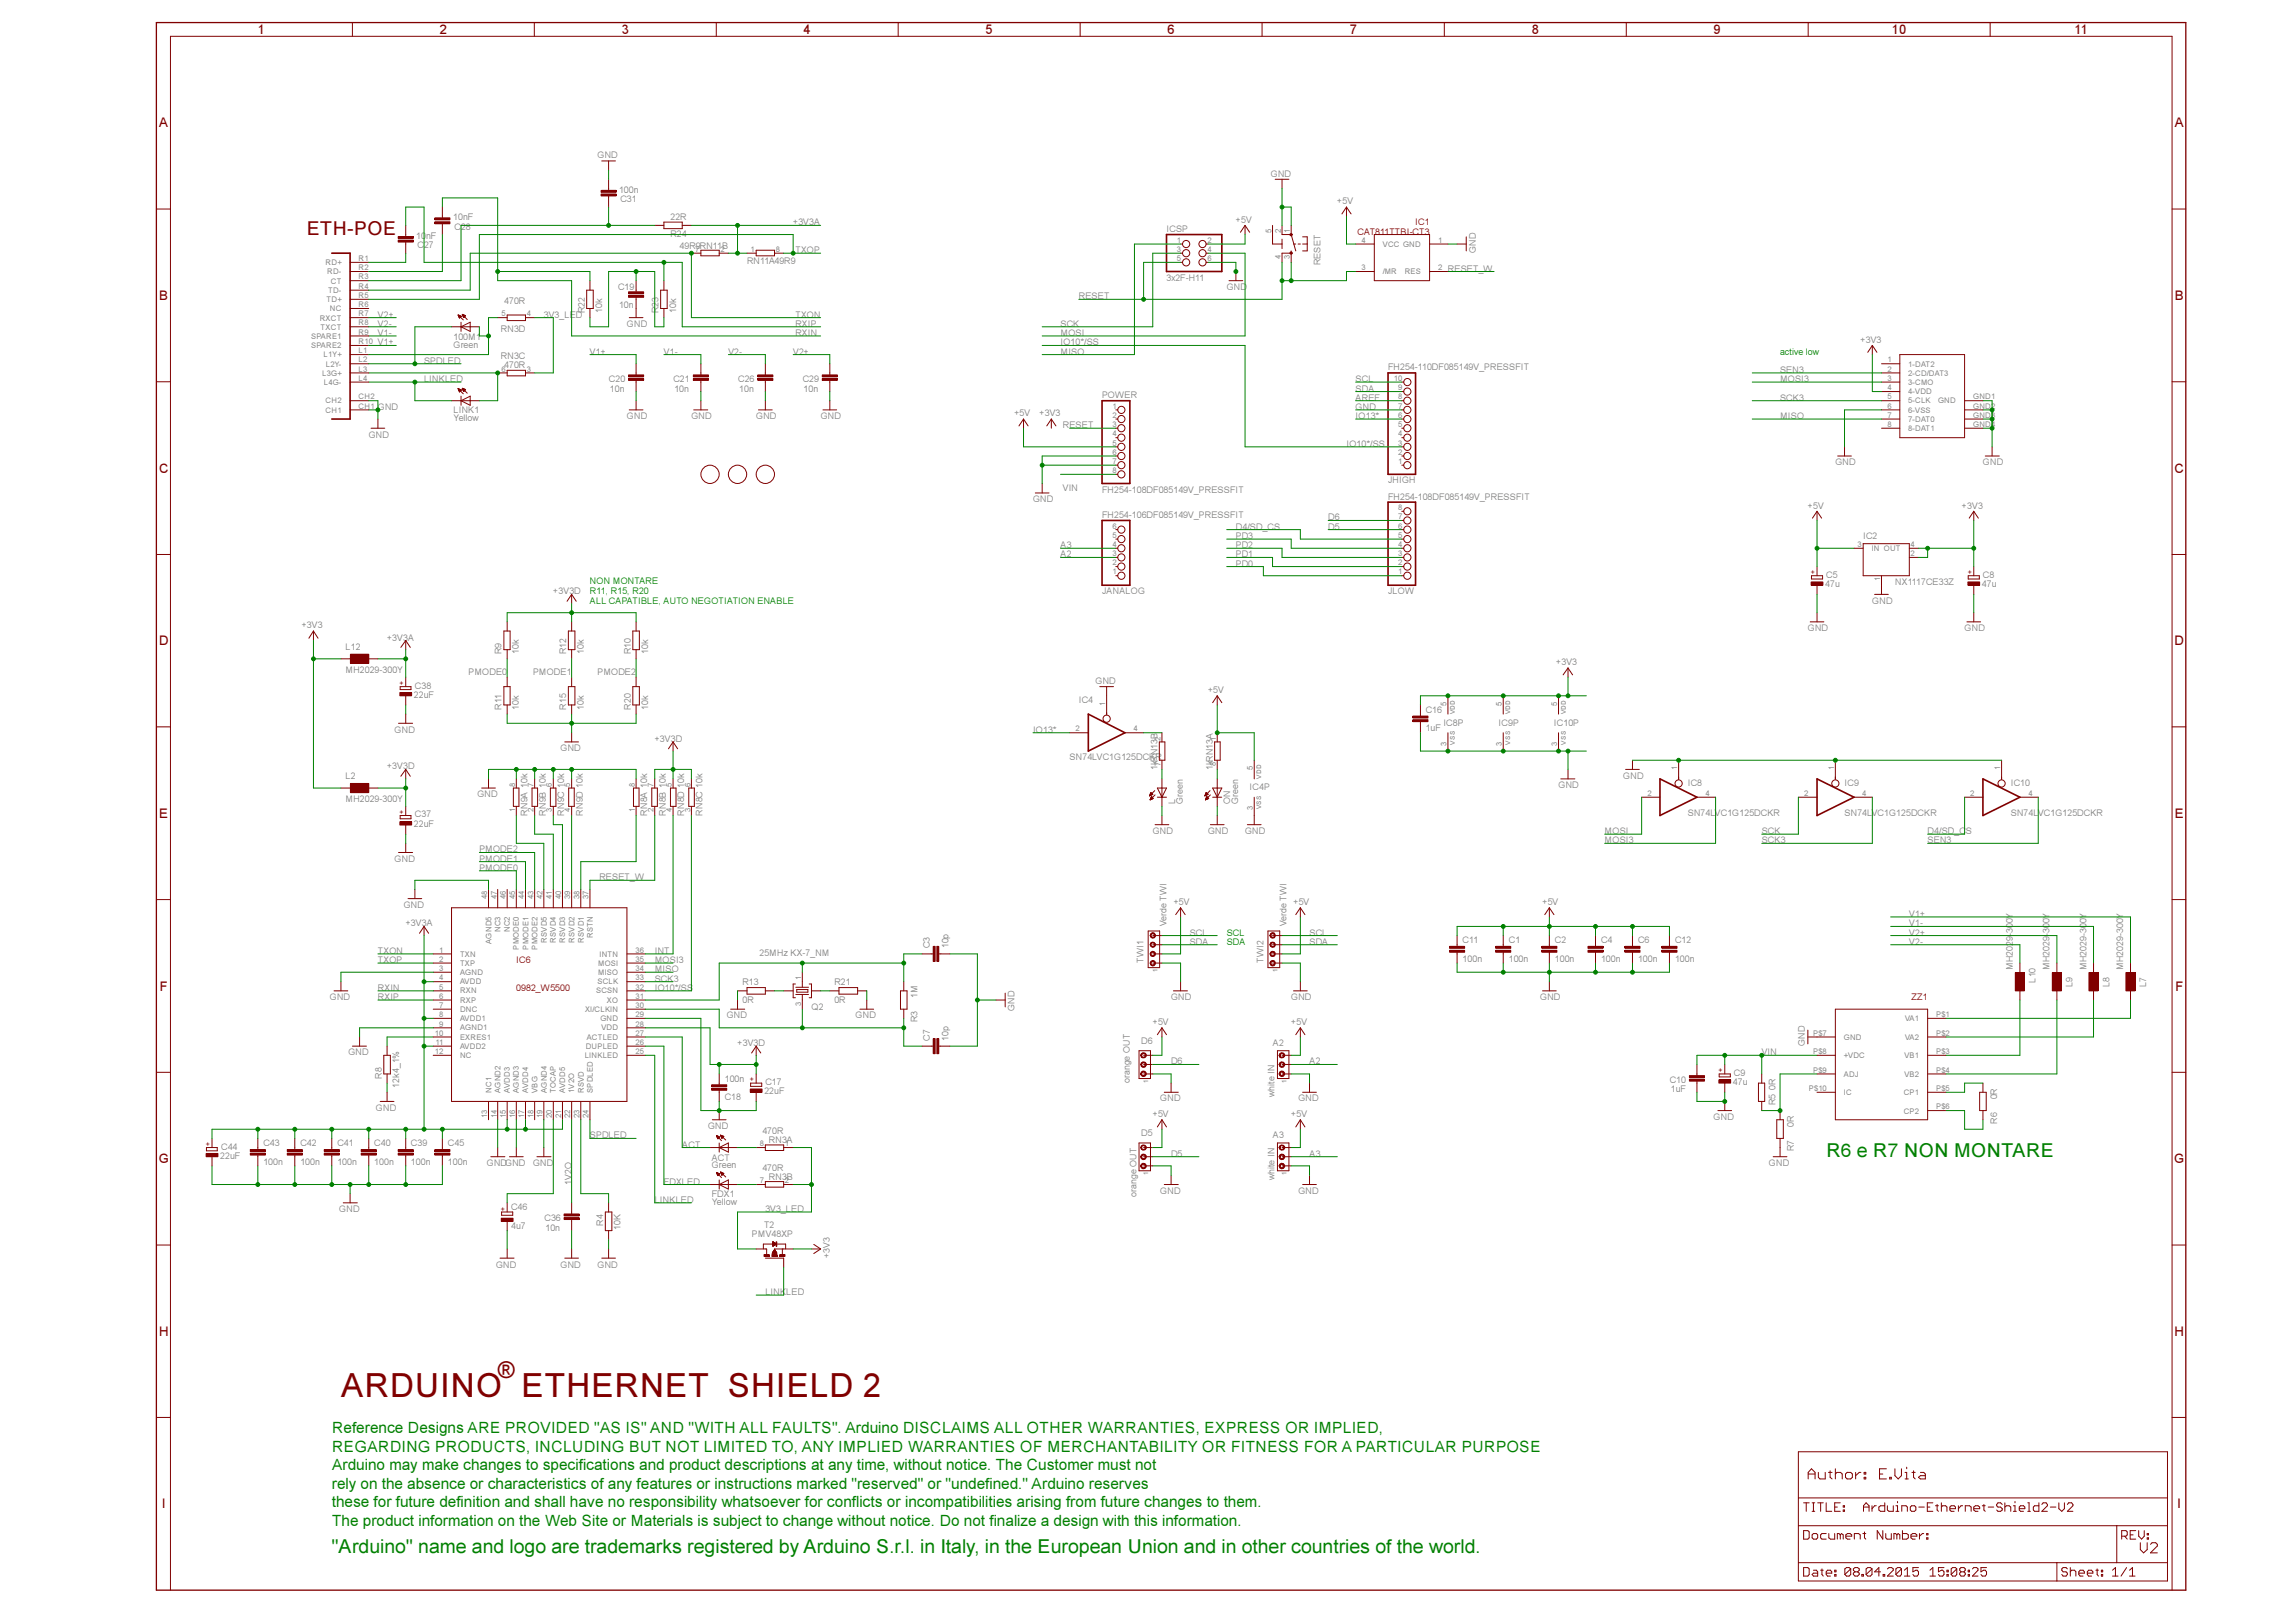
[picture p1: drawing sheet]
<svg xmlns="http://www.w3.org/2000/svg" width="297mm" height="210mm" viewBox="0 0 297 210" stroke-linecap="round" stroke-linejoin="round" font-family="sans-serif">
<defs><g id="words">
<text font-size="4.3" fill="#800000" x="44.2" y="180.7">ARDUINO ETHERNET SHIELD 2</text>
<text font-size="3" fill="#800000" x="64.4" y="178.4">®</text>
<text font-size="2.5" fill="#800000" x="39.7" y="30.4">ETH-POE</text>
<g font-size="2.5" fill="#008000">
<text x="236.3" y="149.7">R6 e R7 NON MONTARE</text>
<text x="42.9" y="201">&quot;Arduino&quot; name and logo are trademarks registered by Arduino S.r.l. in Italy, in the European Union and in other countries of the world.</text>
</g>
<g font-size="2" fill="#008000">
<text x="43" y="185.5">Reference Designs ARE PROVIDED &quot;AS IS&quot; AND &quot;WITH ALL FAULTS&quot;. Arduino DISCLAIMS ALL OTHER WARRANTIES, EXPRESS OR IMPLIED,</text>
<text x="43" y="190.3">Arduino may make changes to specifications and product descriptions at any time, without notice. The Customer must not</text>
<text x="43" y="187.9">REGARDING PRODUCTS, INCLUDING BUT NOT LIMITED TO, ANY IMPLIED WARRANTIES OF MERCHANTABILITY OR FITNESS FOR A PARTICULAR PURPOSE</text>
<text x="42.9" y="192.7">rely on the absence or characteristics of any features or instructions marked &quot;reserved&quot; or &quot;undefined.&quot; Arduino reserves</text>
<text x="42.9" y="195">these for future definition and shall have no responsibility whatsoever for conflicts or incompatibilities arising from future changes to them.</text>
<text x="43" y="197.4">The product information on the Web Site or Materials is subject to change without notice. Do not finalize a design with this information.</text>
</g>
<g font-size="1.7" fill="#800000">
<text x="33.4" y="4.4">1</text>
<text x="56.9" y="4.4">2</text>
<text x="80.4" y="4.4">3</text>
<text x="104" y="4.4">4</text>
<text x="127.5" y="4.4">5</text>
<text x="151" y="4.4">6</text>
<text x="174.6" y="4.4">7</text>
<text x="198.2" y="4.4">8</text>
<text x="221.7" y="4.4">9</text>
<text x="244.8" y="4.4">10</text>
<text x="268.4" y="4.4">11</text>
<text x="20.6" y="16.5">A</text>
<text x="281.3" y="16.5">A</text>
<text x="20.6" y="38.8">B</text>
<text x="281.3" y="38.8">B</text>
<text x="20.6" y="61.2">C</text>
<text x="281.3" y="61.2">C</text>
<text x="20.6" y="83.5">D</text>
<text x="281.3" y="83.5">D</text>
<text x="20.6" y="105.8">E</text>
<text x="281.3" y="105.8">E</text>
<text x="20.7" y="128.2">F</text>
<text x="281.4" y="128.2">F</text>
<text x="20.5" y="150.5">G</text>
<text x="281.3" y="150.5">G</text>
<text x="20.6" y="172.8">H</text>
<text x="281.3" y="172.8">H</text>
<text x="21" y="195.2">I</text>
<text x="281.7" y="195.2">I</text>
</g>
<g font-size="1.1" fill="#808080">
<text x="77.3" y="20.5">GND</text>
<text x="164.4" y="22.9">GND</text>
<text x="58.6" y="28.5">10nF</text>
<text x="58.8" y="29.7">C28</text>
<text x="80.1" y="24.9">100n</text>
<text x="80.3" y="26.2">C31</text>
<text x="86.7" y="28.5">22R</text>
<text x="102.6" y="29.2">+3V3A</text>
<text x="159.9" y="28.8">+5V</text>
<text x="173" y="26.5">+5V</text>
<text x="53.8" y="30.9">10nF</text>
<text x="54" y="32.1">C27</text>
<text x="86.7" y="30.7">R24</text>
<text x="87.9" y="32.2">49R9RN11B</text>
<text x="96.6" y="34.2">RN11A49R9</text>
<text x="102.9" y="32.8">TXOP</text>
<text x="150.9" y="30.1">ICSP</text>
<text x="170.9" y="34.3" transform="rotate(-90 170.9 34.3)">RESET</text>
<text x="187.3" y="35.1">RESET_W</text>
<text x="190.9" y="32.8" transform="rotate(-90 190.9 32.8)">GND</text>
<text x="48.9" y="41.1">V2+</text>
<text x="65.2" y="39.3">470R</text>
<text x="70.4" y="41.1">3V3_LED</text>
<text x="75.6" y="40.5" transform="rotate(-90 75.6 40.5)">R22</text>
<text x="77.9" y="40.5" transform="rotate(-90 77.9 40.5)">10k</text>
<text x="80" y="37.5">C19</text>
<text x="80.1" y="39.9">10n</text>
<text x="85.2" y="40.5" transform="rotate(-90 85.2 40.5)">R23</text>
<text x="87.5" y="40.5" transform="rotate(-90 87.5 40.5)">10k</text>
<text x="102.9" y="41.1">TXON</text>
<text x="139.6" y="38.7">RESET</text>
<text x="150.9" y="36.3">3x2F-H11</text>
<text x="158.7" y="37.5">GND</text>
<text x="48.9" y="44.7">V1+</text>
<text x="48.9" y="43.5">V1-</text>
<text x="48.9" y="42.3">V2-</text>
<text x="54.9" y="47.1">SPDLED</text>
<text x="58.7" y="45">Green</text>
<text x="58.7" y="44">100M1</text>
<text x="64.8" y="46.5">RN3C</text>
<text x="64.8" y="42.9">RN3D</text>
<text x="65.2" y="47.7">470R</text>
<text x="76.3" y="45.9">V1+</text>
<text x="81.1" y="42.3">GND</text>
<text x="85.9" y="45.9">V1-</text>
<text x="94.2" y="45.9">V2-</text>
<text x="102.6" y="45.9">V2+</text>
<text x="102.9" y="42.3">RXIP</text>
<text x="102.9" y="43.5">RXIN</text>
<text x="137.2" y="42.3">SCK</text>
<text x="137.2" y="45.9">MISO</text>
<text x="137.2" y="43.5">MOSI</text>
<text x="137.2" y="44.7">IO10*/SS</text>
<text x="179.6" y="47.9">FH254-110DF085149V_PRESSFIT</text>
<text x="240.7" y="44.3">+3V3</text>
<text x="48.9" y="53">GND</text>
<text x="54.9" y="49.4">LINKLED</text>
<text x="58.7" y="53.5">LINK1</text>
<text x="78.8" y="49.4">C20</text>
<text x="78.9" y="50.7">10n</text>
<text x="87.1" y="49.4">C21</text>
<text x="87.2" y="50.7">10n</text>
<text x="95.5" y="49.4">C26</text>
<text x="95.6" y="50.7">10n</text>
<text x="103.8" y="49.4">C29</text>
<text x="104" y="50.7">10n</text>
<text x="131.2" y="53.9">+5V</text>
<text x="134.5" y="53.9">+3V3</text>
<text x="142.6" y="51.6">POWER</text>
<text x="175.4" y="53">GND</text>
<text x="175.4" y="51.9">AREF</text>
<text x="175.4" y="50.7">SDA</text>
<text x="175.4" y="49.4">SCL</text>
<text x="230.3" y="48.3">SEN3</text>
<text x="230.3" y="49.4">MOSI3</text>
<text x="230.3" y="51.9">SCK3</text>
<text x="47.7" y="56.6">GND</text>
<text x="58.7" y="54.5">Yellow</text>
<text x="81.1" y="54.2">GND</text>
<text x="89.4" y="54.2">GND</text>
<text x="97.8" y="54.2">GND</text>
<text x="106.2" y="54.2">GND</text>
<text x="137.5" y="55.4">RESET</text>
<text x="174.2" y="57.8">IO10*/SS</text>
<text x="175.4" y="54.2">IO13*</text>
<text x="230.3" y="54.2">MISO</text>
<text x="133.6" y="65">GND</text>
<text x="137.5" y="63.5">VIN</text>
<text x="142.6" y="63.8">FH254-108DF085149V_PRESSFIT</text>
<text x="179.6" y="64.6">FH254-108DF085149V_PRESSFIT</text>
<text x="179.6" y="62.5">JHIGH</text>
<text x="233.9" y="65.8">+5V</text>
<text x="237.4" y="60.2">GND</text>
<text x="253.8" y="65.8">+3V3</text>
<text x="256.5" y="60.2">GND</text>
<text x="137.2" y="71">A3</text>
<text x="142.6" y="67">FH254-106DF085149V_PRESSFIT</text>
<text x="159.9" y="68.5">D4/SD_CS</text>
<text x="159.9" y="71">PD2</text>
<text x="159.9" y="69.8">PD3</text>
<text x="171.8" y="67.4">D6</text>
<text x="171.8" y="68.5">D5</text>
<text x="241" y="69.8">IC2</text>
<text x="71.6" y="76.9">+3V3D</text>
<text x="137.2" y="72.1">A2</text>
<text x="142.6" y="76.9">JANALOG</text>
<text x="159.9" y="73.3">PD0</text>
<text x="159.9" y="72.1">PD1</text>
<text x="179.6" y="76.9">JLOW</text>
<text x="236.1" y="76">47u</text>
<text x="236.3" y="74.8">C5</text>
<text x="245.2" y="75.7">NX1117CE33Z</text>
<text x="256.4" y="76">47u</text>
<text x="256.5" y="74.8">C8</text>
<text x="39" y="81.3">+3V3</text>
<text x="50.1" y="82.9">+3V3A</text>
<text x="233.9" y="81.7">GND</text>
<text x="242.2" y="78.1">GND</text>
<text x="254.2" y="81.7">GND</text>
<text x="44.7" y="87">MH2029-300Y</text>
<text x="44.7" y="84.1">L12</text>
<text x="53.7" y="89.1">C38</text>
<text x="60.6" y="87.3">PMODE0</text>
<text x="64.9" y="84.7" transform="rotate(-90 64.9 84.7)">R9</text>
<text x="67.1" y="84.7" transform="rotate(-90 67.1 84.7)">10k</text>
<text x="69" y="87.3">PMODE1</text>
<text x="73.2" y="84.7" transform="rotate(-90 73.2 84.7)">R12</text>
<text x="75.5" y="84.7" transform="rotate(-90 75.5 84.7)">10k</text>
<text x="77.3" y="87.3">PMODE2</text>
<text x="81.6" y="84.7" transform="rotate(-90 81.6 84.7)">R10</text>
<text x="83.9" y="84.7" transform="rotate(-90 83.9 84.7)">10k</text>
<text x="141.7" y="88.5">GND</text>
<text x="156.3" y="89.7">+5V</text>
<text x="201.3" y="86.1">+3V3</text>
<text x="51.1" y="94.8">GND</text>
<text x="53.5" y="90.3">22uF</text>
<text x="64.9" y="91.8" transform="rotate(-90 64.9 91.8)">R11</text>
<text x="67.1" y="91.8" transform="rotate(-90 67.1 91.8)">10k</text>
<text x="73.2" y="91.8" transform="rotate(-90 73.2 91.8)">R15</text>
<text x="75.5" y="91.8" transform="rotate(-90 75.5 91.8)">10k</text>
<text x="81.6" y="91.8" transform="rotate(-90 81.6 91.8)">R20</text>
<text x="83.9" y="91.8" transform="rotate(-90 83.9 91.8)">10k</text>
<text x="133.6" y="94.8">IO13*</text>
<text x="139.6" y="90.9">IC4</text>
<text x="184.4" y="94.6">1uF</text>
<text x="184.4" y="92.2">C16</text>
<text x="186.7" y="93.9">IC8P</text>
<text x="193.9" y="93.9">IC9P</text>
<text x="201" y="93.9">IC10P</text>
<text x="44.7" y="100.8">L2</text>
<text x="50.1" y="99.6">+3V3D</text>
<text x="72.5" y="97.2">GND</text>
<text x="84.7" y="96">+3V3D</text>
<text x="138.4" y="98.4">SN74LVC1G125DCKR</text>
<text x="149.7" y="99.6" transform="rotate(-90 149.7 99.6)">1kRN13B</text>
<text x="156.9" y="99.6" transform="rotate(-90 156.9 99.6)">1kRN13A</text>
<text x="201.6" y="102">GND</text>
<text x="210" y="100.8">GND</text>
<text x="218.4" y="101.7">IC8</text>
<text x="238.6" y="101.7">IC9</text>
<text x="260.1" y="101.7">IC10</text>
<text x="44.7" y="103.8">MH2029-300Y</text>
<text x="53.5" y="107">22uF</text>
<text x="53.7" y="105.8">C37</text>
<text x="61.8" y="103.2">GND</text>
<text x="68.2" y="105.5" transform="rotate(-90 68.2 105.5)">RN9A 10k</text>
<text x="70.6" y="105.5" transform="rotate(-90 70.6 105.5)">RN9B 10k</text>
<text x="73" y="105.5" transform="rotate(-90 73 105.5)">RN9C 10k</text>
<text x="75.4" y="105.5" transform="rotate(-90 75.4 105.5)">RN9D 10k</text>
<text x="83.7" y="105.5" transform="rotate(-90 83.7 105.5)">RN8A 10k</text>
<text x="86.1" y="105.5" transform="rotate(-90 86.1 105.5)">RN8B 10k</text>
<text x="88.5" y="105.5" transform="rotate(-90 88.5 105.5)">RN8D 10k</text>
<text x="90.9" y="105.5" transform="rotate(-90 90.9 105.5)">RN8C 10k</text>
<text x="149.1" y="107.9">GND</text>
<text x="152" y="104.1" transform="rotate(-90 152 104.1)">L</text>
<text x="153" y="104.1" transform="rotate(-90 153 104.1)">Green</text>
<text x="156.3" y="107.9">GND</text>
<text x="159.2" y="104.1" transform="rotate(-90 159.2 104.1)">ON</text>
<text x="160.2" y="104.1" transform="rotate(-90 160.2 104.1)">Green</text>
<text x="161.1" y="107.9">GND</text>
<text x="161.7" y="102.3">IC4P</text>
<text x="207.6" y="107.9">MOSI</text>
<text x="218.4" y="105.5">SN74LVC1G125DCKR</text>
<text x="227.9" y="107.9">SCK</text>
<text x="238.6" y="105.5">SN74LVC1G125DCKR</text>
<text x="249.4" y="107.9">D4/SD_CS</text>
<text x="260.1" y="105.5">SN74LVC1G125DCKR</text>
<text x="51.1" y="111.5">GND</text>
<text x="62" y="110.3">PMODE2</text>
<text x="62" y="111.5">PMODE1</text>
<text x="62" y="112.7">PMODE0</text>
<text x="77.6" y="113.9">RESET_W</text>
<text x="207.6" y="109.1">MOSI3</text>
<text x="227.9" y="109.1">SCK3</text>
<text x="249.4" y="109.1">SEN3</text>
<text x="52.2" y="117.5">GND</text>
<text x="52.5" y="119.9">+3V3A</text>
<text x="150.9" y="119.9" transform="rotate(-90 150.9 119.9)">Verde TWI</text>
<text x="151.8" y="117.1">+5V</text>
<text x="166.5" y="119.9" transform="rotate(-90 166.5 119.9)">Verde TWI</text>
<text x="167.3" y="117.1">+5V</text>
<text x="199.6" y="117.1">+5V</text>
<text x="247" y="118.7">V1+</text>
<text x="247" y="119.9">V1-</text>
<text x="48.9" y="124.6">TXOP</text>
<text x="48.9" y="123.4">TXON</text>
<text x="84.7" y="125.8">MISO</text>
<text x="84.7" y="123.4">INT</text>
<text x="84.7" y="124.6">MOSI3</text>
<text x="98.3" y="123.7">25MHz KX-7_NM</text>
<text x="120.3" y="122.7" transform="rotate(-90 120.3 122.7)">C3</text>
<text x="122.7" y="122.7" transform="rotate(-90 122.7 122.7)">10p</text>
<text x="148" y="124.6" transform="rotate(-90 148 124.6)">TWI1</text>
<text x="153.9" y="122.3">SDA</text>
<text x="153.9" y="121.1">SCL</text>
<text x="163.4" y="124.6" transform="rotate(-90 163.4 124.6)">TWI2</text>
<text x="169.4" y="121.1">SCL</text>
<text x="169.4" y="122.3">SDA</text>
<text x="189.2" y="124.5">100n</text>
<text x="189.2" y="122.1">C11</text>
<text x="195.2" y="124.5">100n</text>
<text x="195.2" y="122.1">C1</text>
<text x="201.2" y="124.5">100n</text>
<text x="201.2" y="122.1">C2</text>
<text x="207.1" y="122.1">C4</text>
<text x="207.1" y="124.5">100n</text>
<text x="211.9" y="124.5">100n</text>
<text x="211.9" y="122.1">C6</text>
<text x="216.7" y="124.5">100n</text>
<text x="216.7" y="122.1">C12</text>
<text x="247" y="121.1">V2+</text>
<text x="247" y="122.3">V2-</text>
<text x="260.4" y="125.6" transform="rotate(-90 260.4 125.6)">MH2029-300Y</text>
<text x="265.1" y="125.6" transform="rotate(-90 265.1 125.6)">MH2029-300Y</text>
<text x="269.9" y="125.6" transform="rotate(-90 269.9 125.6)">MH2029-300Y</text>
<text x="274.7" y="125.6" transform="rotate(-90 274.7 125.6)">MH2029-300Y</text>
<text x="42.7" y="129.4">GND</text>
<text x="48.9" y="129.4">RXIP</text>
<text x="48.9" y="128.2">RXIN</text>
<text x="84.7" y="127">SCK3</text>
<text x="84.7" y="128.2">IO10*/SS</text>
<text x="94" y="131.8">GND</text>
<text x="96.1" y="129.8">0R</text>
<text x="96.1" y="127.5">R13</text>
<text x="105" y="130.7">Q2</text>
<text x="107.9" y="129.8">0R</text>
<text x="107.9" y="127.5">R21</text>
<text x="110.7" y="131.8">GND</text>
<text x="118.7" y="129.2" transform="rotate(-90 118.7 129.2)">1M</text>
<text x="131.2" y="130.9" transform="rotate(-90 131.2 130.9)">GND</text>
<text x="151.5" y="129.4">GND</text>
<text x="167" y="129.4">GND</text>
<text x="199.3" y="129.4">GND</text>
<text x="263.4" y="127.2" transform="rotate(-90 263.4 127.2)">L10</text>
<text x="268.1" y="127.8" transform="rotate(-90 268.1 127.8)">L9</text>
<text x="272.9" y="127.8" transform="rotate(-90 272.9 127.8)">L8</text>
<text x="277.7" y="127.8" transform="rotate(-90 277.7 127.8)">L7</text>
<text x="45.1" y="136.6">GND</text>
<text x="95.4" y="135.4">+3V3D</text>
<text x="118.7" y="132.3" transform="rotate(-90 118.7 132.3)">R3</text>
<text x="120.3" y="134.7" transform="rotate(-90 120.3 134.7)">C7</text>
<text x="122.7" y="134.7" transform="rotate(-90 122.7 134.7)">10p</text>
<text x="147.7" y="135">D6</text>
<text x="149.1" y="132.6">+5V</text>
<text x="151.5" y="137.8">D6</text>
<text x="164.7" y="135.4">A2</text>
<text x="167" y="132.6">+5V</text>
<text x="169.4" y="137.8">A2</text>
<text x="227.9" y="136.6">VIN</text>
<text x="233.5" y="135.4" transform="rotate(-90 233.5 135.4)">GND</text>
<text x="48.6" y="143.7">GND</text>
<text x="49.4" y="139.6" transform="rotate(-90 49.4 139.6)">R8</text>
<text x="51.6" y="140.8" transform="rotate(-90 51.6 140.8)">12k4_1%</text>
<text x="93.8" y="140">100n</text>
<text x="93.8" y="142.4">C18</text>
<text x="98.9" y="141.6">22uF</text>
<text x="99" y="140.4">C17</text>
<text x="146.2" y="140.2" transform="rotate(-90 146.2 140.2)">orange OUT</text>
<text x="150.1" y="142.5">GND</text>
<text x="164.9" y="142" transform="rotate(-90 164.9 142)">white IN</text>
<text x="168" y="142.5">GND</text>
<text x="216" y="140.2">C10</text>
<text x="216.2" y="141.4">1uF</text>
<text x="224.2" y="140.4">47u</text>
<text x="224.3" y="139.2">C9</text>
<text x="229.7" y="143" transform="rotate(-90 229.7 143)">R5</text>
<text x="229.7" y="141.1" transform="rotate(-90 229.7 141.1)">0R</text>
<text x="258.4" y="142.3" transform="rotate(-90 258.4 142.3)">0R</text>
<text x="28.5" y="149.9">22uF</text>
<text x="28.6" y="148.8">C44</text>
<text x="34.1" y="148.3">C43</text>
<text x="38.9" y="148.3">C42</text>
<text x="43.6" y="148.3">C41</text>
<text x="48.4" y="148.3">C40</text>
<text x="53.2" y="148.3">C39</text>
<text x="58" y="148.3">C45</text>
<text x="76.3" y="147.3">SPDLED</text>
<text x="88.3" y="148.5">ACT</text>
<text x="91.6" y="146.1">GND</text>
<text x="98.6" y="146.7">470R</text>
<text x="99.5" y="147.9">RN3A</text>
<text x="147.7" y="147">D5</text>
<text x="149.1" y="144.6">+5V</text>
<text x="151.5" y="149.7">D5</text>
<text x="164.7" y="147.3">A3</text>
<text x="167" y="144.6">+5V</text>
<text x="169.4" y="149.7">A3</text>
<text x="221.7" y="144.9">GND</text>
<text x="232.1" y="149" transform="rotate(-90 232.1 149)">R7</text>
<text x="232.1" y="145.9" transform="rotate(-90 232.1 145.9)">0R</text>
<text x="258.4" y="145.4" transform="rotate(-90 258.4 145.4)">R6</text>
<text x="34.1" y="150.7">100n</text>
<text x="38.9" y="150.7">100n</text>
<text x="43.6" y="150.7">100n</text>
<text x="48.4" y="150.7">100n</text>
<text x="53.2" y="150.7">100n</text>
<text x="58" y="150.7">100n</text>
<text x="63" y="150.9">GNDGND</text>
<text x="69" y="150.9">GND</text>
<text x="74" y="153.3" transform="rotate(-90 74 153.3)">1V2O</text>
<text x="84.7" y="155.7">LINKLED</text>
<text x="85.9" y="153.3">FDXLED</text>
<text x="92.1" y="156">Yellow</text>
<text x="92.1" y="151.2">Green</text>
<text x="92.1" y="150.2">ACT</text>
<text x="92.1" y="154.9">FDX1</text>
<text x="98.6" y="151.5">470R</text>
<text x="99.5" y="152.7">RN3B</text>
<text x="147" y="154.9" transform="rotate(-90 147 154.9)">orange OUT</text>
<text x="150.1" y="154.5">GND</text>
<text x="164.9" y="152.7" transform="rotate(-90 164.9 152.7)">white IN</text>
<text x="168" y="154.5">GND</text>
<text x="228.9" y="150.9">GND</text>
<text x="43.9" y="156.8">GND</text>
<text x="66.1" y="159">4u7</text>
<text x="66.1" y="156.6">C46</text>
<text x="70.4" y="158.1">C36</text>
<text x="70.6" y="159.3">10n</text>
<text x="78" y="158.6" transform="rotate(-90 78 158.6)">R4</text>
<text x="80.3" y="159.2" transform="rotate(-90 80.3 159.2)">10K</text>
<text x="97.3" y="160.1">PMV48XP</text>
<text x="98.8" y="158.9">T2</text>
<text x="99" y="156.8">3V3_LED</text>
<text x="64.2" y="164">GND</text>
<text x="72.5" y="164">GND</text>
<text x="77.3" y="164">GND</text>
<text x="99" y="167.6">LINKLED</text>
<text x="107.4" y="162.8" transform="rotate(-90 107.4 162.8)">+3V3</text>
</g>
<g font-size="1.1" fill="#800000">
<text x="183.1" y="29.2">IC1</text>
<text x="175.6" y="30.4">CAT811TTBI-CT3</text>
<text x="66.8" y="124.6">IC6</text>
<text x="66.8" y="128.2">0982_W5500</text>
<text x="247.3" y="129.4">ZZ1</text>
</g>
<g font-size="1.1" fill="#008000">
<text x="230.3" y="45.9">active low</text>
<text x="76.3" y="75.6">NON MONTARE</text>
<text x="76.3" y="76.8">R11, R15, R20</text>
<text x="76.3" y="78.1">ALL CAPATIBLE, AUTO NEGOTIATION ENABLE</text>
<text x="158.7" y="121.1">SCL</text>
<text x="158.7" y="122.3">SDA</text>
</g>
<g font-size="1" fill="#808080">
<text x="42.1" y="34.3">RD+</text>
<text x="42.3" y="35.5">RD-</text>
<text x="46.4" y="33.8">R1</text>
<text x="46.4" y="35">R2</text>
<text x="90" y="32.6">7</text>
<text x="93.2" y="32.6">2</text>
<text x="97.1" y="32.6">1</text>
<text x="100.4" y="32.6">8</text>
<text x="152.3" y="31.4">1</text>
<text x="152.3" y="32.6">3</text>
<text x="152.3" y="33.8">5</text>
<text x="156.2" y="31.4">2</text>
<text x="156.2" y="32.6">4</text>
<text x="156.2" y="33.8">6</text>
<text x="164.5" y="30.2" transform="rotate(-90 164.5 30.2)">5</text>
<text x="165.7" y="33.5" transform="rotate(-90 165.7 33.5)">4</text>
<text x="165.7" y="30.2" transform="rotate(-90 165.7 30.2)">2</text>
<text x="166.9" y="33.5" transform="rotate(-90 166.9 33.5)">3</text>
<text x="166.9" y="30.2" transform="rotate(-90 166.9 30.2)">1</text>
<text x="176.1" y="35">3</text>
<text x="176.1" y="31.4">4</text>
<text x="178.9" y="35.5">/MR</text>
<text x="178.9" y="31.9">VCC GND</text>
<text x="181.7" y="35.5">RES</text>
<text x="186.1" y="31.4">1</text>
<text x="186.1" y="35">2</text>
<text x="41.4" y="41.5">RXCT</text>
<text x="42.2" y="39.1">TD+</text>
<text x="42.5" y="37.9">TD-</text>
<text x="42.7" y="40.3">NC</text>
<text x="42.8" y="36.7">CT</text>
<text x="46.4" y="36.2">R3</text>
<text x="46.4" y="39.8">R6</text>
<text x="46.4" y="40.9">R7</text>
<text x="46.4" y="38.6">R5</text>
<text x="46.4" y="37.4">R4</text>
<text x="64.9" y="40.9">5</text>
<text x="68.2" y="40.9">4</text>
<text x="40.3" y="43.9">SPARE1</text>
<text x="40.3" y="45">SPARE2</text>
<text x="41.5" y="42.7">TXCT</text>
<text x="41.9" y="46.2">L1Y+</text>
<text x="42.2" y="47.5">L2Y-</text>
<text x="46.4" y="45.7">L1</text>
<text x="46.4" y="46.9">L2</text>
<text x="46.4" y="43.3">R9</text>
<text x="46.4" y="44.5">R10</text>
<text x="46.4" y="42.1">R8</text>
<text x="244.2" y="46.9">1</text>
<text x="246.9" y="47.5">1-DAT2</text>
<text x="41.7" y="48.6">L3G+</text>
<text x="41.9" y="49.8">L4G-</text>
<text x="42.1" y="53.4">CH1</text>
<text x="42.1" y="52.2">CH2</text>
<text x="46.4" y="52.9">CH1</text>
<text x="46.4" y="51.7">CH2</text>
<text x="46.4" y="48.1">L3</text>
<text x="46.4" y="49.3">L4</text>
<text x="64.9" y="48.1">6</text>
<text x="68.2" y="48.1">3</text>
<text x="143.9" y="52.9">1</text>
<text x="180.3" y="49.3">10</text>
<text x="180.9" y="52.9">7</text>
<text x="180.9" y="51.7">8</text>
<text x="180.9" y="50.5">9</text>
<text x="244.2" y="48.1">2</text>
<text x="244.2" y="49.3">3</text>
<text x="244.2" y="50.5">4</text>
<text x="244.2" y="51.7">5</text>
<text x="244.2" y="52.9">6</text>
<text x="246.9" y="48.6">2-CD/DAT3</text>
<text x="246.9" y="49.8">3-CMO</text>
<text x="246.9" y="51">4-VDD</text>
<text x="246.9" y="52.2">5-CLK</text>
<text x="246.9" y="53.4">6-VSS</text>
<text x="250.7" y="52.2">GND</text>
<text x="255.3" y="51.7">GND1</text>
<text x="255.3" y="52.9">GND2</text>
<text x="143.9" y="54.1">2</text>
<text x="143.9" y="55.2">3</text>
<text x="143.9" y="56.5">4</text>
<text x="143.9" y="57.7">5</text>
<text x="143.9" y="58.8">6</text>
<text x="180.9" y="58.8">2</text>
<text x="180.9" y="57.7">3</text>
<text x="180.9" y="56.5">4</text>
<text x="180.9" y="55.2">5</text>
<text x="180.9" y="54.1">6</text>
<text x="244.2" y="54.1">7</text>
<text x="244.2" y="55.2">8</text>
<text x="246.9" y="54.6">7-DAT0</text>
<text x="246.9" y="55.8">8-DAT1</text>
<text x="255.3" y="54.1">GND3</text>
<text x="255.3" y="55.2">GND4</text>
<text x="143.9" y="60">7</text>
<text x="143.9" y="61.2">8</text>
<text x="180.9" y="60">1</text>
<text x="180.9" y="66">8</text>
<text x="143.9" y="72">3</text>
<text x="143.9" y="70.8">4</text>
<text x="143.9" y="69.6">5</text>
<text x="143.9" y="68.4">6</text>
<text x="180.9" y="72">3</text>
<text x="180.9" y="70.8">4</text>
<text x="180.9" y="69.6">5</text>
<text x="180.9" y="68.4">6</text>
<text x="180.9" y="67.2">7</text>
<text x="240.3" y="70.8">3</text>
<text x="242.1" y="71.3">IN OUT</text>
<text x="247.2" y="70.8">4</text>
<text x="247.2" y="72">2</text>
<text x="143.9" y="74.3">1</text>
<text x="143.9" y="73.2">2</text>
<text x="180.9" y="74.3">1</text>
<text x="180.9" y="73.2">2</text>
<text x="243.2" y="75.2" transform="rotate(-90 243.2 75.2)">1</text>
<text x="139.1" y="94.7">2</text>
<text x="143" y="91.3" transform="rotate(-90 143 91.3)">1</text>
<text x="146.6" y="94.7">4</text>
<text x="150.2" y="95.8" transform="rotate(-90 150.2 95.8)">2</text>
<text x="157.3" y="95.8" transform="rotate(-90 157.3 95.8)">1</text>
<text x="187.2" y="91.3" transform="rotate(-90 187.2 91.3)">5</text>
<text x="194.3" y="91.3" transform="rotate(-90 194.3 91.3)">5</text>
<text x="201.5" y="91.3" transform="rotate(-90 201.5 91.3)">5</text>
<text x="66.6" y="101.8" transform="rotate(-90 66.6 101.8)">8</text>
<text x="69" y="101.8" transform="rotate(-90 69 101.8)">7</text>
<text x="71.4" y="101.8" transform="rotate(-90 71.4 101.8)">6</text>
<text x="73.8" y="101.8" transform="rotate(-90 73.8 101.8)">5</text>
<text x="82.1" y="101.8" transform="rotate(-90 82.1 101.8)">8</text>
<text x="84.5" y="101.8" transform="rotate(-90 84.5 101.8)">7</text>
<text x="86.9" y="101.8" transform="rotate(-90 86.9 101.8)">5</text>
<text x="89.3" y="101.8" transform="rotate(-90 89.3 101.8)">6</text>
<text x="150.2" y="99.1" transform="rotate(-90 150.2 99.1)">7</text>
<text x="157.3" y="99.1" transform="rotate(-90 157.3 99.1)">8</text>
<text x="162.1" y="99.7" transform="rotate(-90 162.1 99.7)">5</text>
<text x="187.2" y="96.5" transform="rotate(-90 187.2 96.5)">3</text>
<text x="194.3" y="96.5" transform="rotate(-90 194.3 96.5)">3</text>
<text x="201.5" y="96.5" transform="rotate(-90 201.5 96.5)">3</text>
<text x="217" y="99.7" transform="rotate(-90 217 99.7)">1</text>
<text x="237.3" y="99.7" transform="rotate(-90 237.3 99.7)">1</text>
<text x="258.8" y="99.7" transform="rotate(-90 258.8 99.7)">1</text>
<text x="66.6" y="105.1" transform="rotate(-90 66.6 105.1)">1</text>
<text x="69" y="105.1" transform="rotate(-90 69 105.1)">2</text>
<text x="71.4" y="105.1" transform="rotate(-90 71.4 105.1)">3</text>
<text x="73.8" y="105.1" transform="rotate(-90 73.8 105.1)">4</text>
<text x="82.1" y="105.1" transform="rotate(-90 82.1 105.1)">1</text>
<text x="84.5" y="105.1" transform="rotate(-90 84.5 105.1)">2</text>
<text x="86.9" y="105.1" transform="rotate(-90 86.9 105.1)">4</text>
<text x="89.3" y="105.1" transform="rotate(-90 89.3 105.1)">3</text>
<text x="162.1" y="104.8" transform="rotate(-90 162.1 104.8)">3</text>
<text x="213.1" y="103">2</text>
<text x="220.6" y="103">4</text>
<text x="233.4" y="103">2</text>
<text x="240.9" y="103">4</text>
<text x="254.9" y="103">2</text>
<text x="262.4" y="103">4</text>
<text x="63" y="116.4" transform="rotate(-90 63 116.4)">48</text>
<text x="64.3" y="116.4" transform="rotate(-90 64.3 116.4)">47</text>
<text x="65.4" y="116.4" transform="rotate(-90 65.4 116.4)">46</text>
<text x="66.6" y="116.4" transform="rotate(-90 66.6 116.4)">45</text>
<text x="67.8" y="116.4" transform="rotate(-90 67.8 116.4)">44</text>
<text x="69" y="116.4" transform="rotate(-90 69 116.4)">43</text>
<text x="70.2" y="116.4" transform="rotate(-90 70.2 116.4)">42</text>
<text x="71.4" y="116.4" transform="rotate(-90 71.4 116.4)">41</text>
<text x="72.6" y="116.4" transform="rotate(-90 72.6 116.4)">40</text>
<text x="73.8" y="116.4" transform="rotate(-90 73.8 116.4)">39</text>
<text x="75" y="116.4" transform="rotate(-90 75 116.4)">38</text>
<text x="76.2" y="116.4" transform="rotate(-90 76.2 116.4)">37</text>
<text x="56.8" y="123.3">1</text>
<text x="56.8" y="124.5">2</text>
<text x="56.8" y="125.7">3</text>
<text x="59.5" y="123.8">TXN</text>
<text x="59.5" y="125">TXP</text>
<text x="63.6" y="122.1" transform="rotate(-90 63.6 122.1)">AGND5</text>
<text x="64.8" y="120.6" transform="rotate(-90 64.8 120.6)">NC3</text>
<text x="66" y="120.6" transform="rotate(-90 66 120.6)">NC2</text>
<text x="67.1" y="122.9" transform="rotate(-90 67.1 122.9)">PMODE0</text>
<text x="68.4" y="122.9" transform="rotate(-90 68.4 122.9)">PMODE1</text>
<text x="69.6" y="122.9" transform="rotate(-90 69.6 122.9)">PMODE2</text>
<text x="70.7" y="122" transform="rotate(-90 70.7 122)">RSVD5</text>
<text x="71.9" y="122" transform="rotate(-90 71.9 122)">RSVD4</text>
<text x="73.1" y="122" transform="rotate(-90 73.1 122)">RSVD3</text>
<text x="74.3" y="122" transform="rotate(-90 74.3 122)">RSVD2</text>
<text x="75.5" y="122" transform="rotate(-90 75.5 122)">RSVD1</text>
<text x="76.7" y="121.4" transform="rotate(-90 76.7 121.4)">RSTN</text>
<text x="77.4" y="125">MOSI</text>
<text x="77.6" y="123.8">INTN</text>
<text x="82.2" y="123.3">36</text>
<text x="82.2" y="124.5">35</text>
<text x="82.2" y="125.7">34</text>
<text x="56.8" y="129.2">6</text>
<text x="56.8" y="126.9">4</text>
<text x="56.8" y="128.1">5</text>
<text x="56.8" y="131.6">8</text>
<text x="56.8" y="130.4">7</text>
<text x="59.5" y="127.4">AVDD</text>
<text x="59.5" y="128.6">RXN</text>
<text x="59.5" y="126.2">AGND</text>
<text x="59.5" y="131">DNC</text>
<text x="59.5" y="129.8">RXP</text>
<text x="75.7" y="131">XI/CLKIN</text>
<text x="77.1" y="128.6">SCSN</text>
<text x="77.3" y="127.4">SCLK</text>
<text x="77.4" y="126.2">MISO</text>
<text x="78.5" y="129.8">XO</text>
<text x="82.2" y="126.9">33</text>
<text x="82.2" y="128.1">32</text>
<text x="82.2" y="130.4">30</text>
<text x="82.2" y="131.6">29</text>
<text x="82.2" y="129.2">31</text>
<text x="103.6" y="130.1" transform="rotate(-90 103.6 130.1)">3</text>
<text x="103.6" y="126.9" transform="rotate(-90 103.6 126.9)">1</text>
<text x="250.5" y="131.6">P$1</text>
<text x="56.3" y="134">10</text>
<text x="56.3" y="136.4">12</text>
<text x="56.3" y="135.2">11</text>
<text x="56.8" y="132.8">9</text>
<text x="59.5" y="134.5">EXRES1</text>
<text x="59.5" y="133.3">AGND1</text>
<text x="59.5" y="135.7">AVDD2</text>
<text x="59.5" y="136.9">NC</text>
<text x="59.5" y="132.2">AVDD1</text>
<text x="75.6" y="136.9">LINKLED</text>
<text x="75.8" y="135.8">DUPLED</text>
<text x="75.9" y="134.5">ACTLED</text>
<text x="77.7" y="132.2">GND</text>
<text x="77.8" y="133.3">VDD</text>
<text x="82.2" y="132.8">28</text>
<text x="82.2" y="135.2">26</text>
<text x="82.2" y="134">27</text>
<text x="82.2" y="136.4">25</text>
<text x="234.6" y="136.4">P$8</text>
<text x="234.6" y="134">P$7</text>
<text x="238.5" y="136.9">+VDC</text>
<text x="238.5" y="134.5">GND</text>
<text x="246.4" y="136.9">VB1</text>
<text x="246.5" y="132.2">VA1</text>
<text x="246.5" y="134.5">VA2</text>
<text x="250.5" y="134">P$2</text>
<text x="250.5" y="136.4">P$3</text>
<text x="63.6" y="141.4" transform="rotate(-90 63.6 141.4)">NC1</text>
<text x="64.8" y="141.4" transform="rotate(-90 64.8 141.4)">AGND2</text>
<text x="66" y="141.4" transform="rotate(-90 66 141.4)">AVDD3</text>
<text x="67.1" y="141.4" transform="rotate(-90 67.1 141.4)">AGND3</text>
<text x="68.3" y="141.4" transform="rotate(-90 68.3 141.4)">AVDD4</text>
<text x="69.6" y="141.4" transform="rotate(-90 69.6 141.4)">VBG</text>
<text x="70.7" y="141.4" transform="rotate(-90 70.7 141.4)">AGND4</text>
<text x="71.9" y="141.4" transform="rotate(-90 71.9 141.4)">TOCAP</text>
<text x="73.1" y="141.4" transform="rotate(-90 73.1 141.4)">AVDD5</text>
<text x="74.3" y="141.4" transform="rotate(-90 74.3 141.4)">1V2O</text>
<text x="75.5" y="141.4" transform="rotate(-90 75.5 141.4)">RSVD</text>
<text x="76.7" y="141.4" transform="rotate(-90 76.7 141.4)">SPDLED</text>
<text x="234" y="141.2">P$10</text>
<text x="234.6" y="138.8">P$9</text>
<text x="238.5" y="139.3">ADJ</text>
<text x="238.5" y="141.7">IC</text>
<text x="246.3" y="141.7">CP1</text>
<text x="246.4" y="139.3">VB2</text>
<text x="250.5" y="141.2">P$5</text>
<text x="250.5" y="143.6">P$6</text>
<text x="250.5" y="138.8">P$4</text>
<text x="63" y="144.7" transform="rotate(-90 63 144.7)">13</text>
<text x="64.3" y="144.7" transform="rotate(-90 64.3 144.7)">14</text>
<text x="65.4" y="144.7" transform="rotate(-90 65.4 144.7)">15</text>
<text x="66.6" y="144.7" transform="rotate(-90 66.6 144.7)">16</text>
<text x="67.8" y="144.7" transform="rotate(-90 67.8 144.7)">17</text>
<text x="69" y="144.7" transform="rotate(-90 69 144.7)">18</text>
<text x="70.2" y="144.7" transform="rotate(-90 70.2 144.7)">19</text>
<text x="71.4" y="144.7" transform="rotate(-90 71.4 144.7)">20</text>
<text x="72.6" y="144.7" transform="rotate(-90 72.6 144.7)">21</text>
<text x="73.8" y="144.7" transform="rotate(-90 73.8 144.7)">22</text>
<text x="75" y="144.7" transform="rotate(-90 75 144.7)">23</text>
<text x="76.2" y="144.7" transform="rotate(-90 76.2 144.7)">24</text>
<text x="98.3" y="148.3">8</text>
<text x="101.6" y="148.3">1</text>
<text x="246.3" y="144.1">CP2</text>
<text x="98.3" y="153.1">7</text>
<text x="101.6" y="153.1">2</text>
</g>
<g font-size=".8" fill="#800000">
<text x="234.8" y="74.3" transform="rotate(-90 234.8 74.3)">+</text>
<text x="255.1" y="74.3" transform="rotate(-90 255.1 74.3)">+</text>
<text x="52.2" y="88.6" transform="rotate(-90 52.2 88.6)">+</text>
<text x="52.2" y="105.4" transform="rotate(-90 52.2 105.4)">+</text>
<text x="97.5" y="140" transform="rotate(-90 97.5 140)">+</text>
<text x="222.8" y="138.8" transform="rotate(-90 222.8 138.8)">+</text>
<text x="27.1" y="148.3" transform="rotate(-90 27.1 148.3)">+</text>
<text x="65.3" y="156.7" transform="rotate(-90 65.3 156.7)">+</text>
</g>
<g font-size=".8" fill="#808080">
<text x="188.2" y="92.4" transform="rotate(-90 188.2 92.4)">VDD</text>
<text x="195.4" y="92.4" transform="rotate(-90 195.4 92.4)">VDD</text>
<text x="202.6" y="92.4" transform="rotate(-90 202.6 92.4)">VDD</text>
<text x="163.1" y="100.8" transform="rotate(-90 163.1 100.8)">VDD</text>
<text x="188.2" y="96.4" transform="rotate(-90 188.2 96.4)">VSS</text>
<text x="195.4" y="96.4" transform="rotate(-90 195.4 96.4)">VSS</text>
<text x="202.6" y="96.4" transform="rotate(-90 202.6 96.4)">VSS</text>
<text x="163.1" y="104.7" transform="rotate(-90 163.1 104.7)">VSS</text>
<text x="149.7" y="125.8" transform="rotate(-90 149.7 125.8)">1</text>
<text x="165.3" y="125.8" transform="rotate(-90 165.3 125.8)">1</text>
<text x="148.5" y="140.2" transform="rotate(-90 148.5 140.2)">1</text>
<text x="166.5" y="140.2" transform="rotate(-90 166.5 140.2)">1</text>
<text x="148.5" y="152.1" transform="rotate(-90 148.5 152.1)">1</text>
<text x="166.5" y="152.1" transform="rotate(-90 166.5 152.1)">1</text>
</g>
</g></defs>
<g fill="none" stroke="#800000" stroke-width=".13">
<path d="M152.7 31.6h.3M152.7 32.8h.3M152.7 34h.3M156 31.6h.3M156 32.8h.3M156 34h.3M159 36.3h1.8M159.9 35.1v1.2M161.1 29.2l.6 .9M161.1 29.2l-.6 .9M161.1 29.2v1.2M165 23.2h1.7"/>
<path d="M165.9 23.2v1.2M132.4 54.2l.6 .9M132.4 54.2l-.6 .9M132.4 54.2v1.2M133.9 63.8h1.8M134.8 62.6v1.2M144.4 74.5h.2M144.4 73.3h.2M144.4 72.1h.2M144.4 71h.2M144.4 69.8h.2M144.4 68.5h.2"/>
<path d="M181.4 74.5h.2M181.4 73.3h.2M181.4 72.1h.2M181.4 71h.2M181.4 69.8h.2M181.4 68.5h.2M181.4 67.4h.2M181.4 66.2h.2M233.9 191.4v-.9l.5-.4 .4 .4v.9M233.9 190.8h.9M235.2 190.5v.7l.3 .2h.6v-.9M236.6 190.5h.4"/>
<path d="M236.8 190.3v.9l.2 .2M237.4 190.8l.3-.3h.4l.2 .3v.6M237.4 190.1v1.3M238.8 190.8l.2-.3h.4l.2 .3v.4l-.2 .2h-.4l-.2-.2zM240.1 190.5v.9M240.7 190.5h-.2l-.4 .5M241.2 190.5h.2v.3h-.2zM241.2 191.2h.2v.2h-.2zM243.2 190.8h.4M244 190.1h-.8v1.3h.8M244.5 191.2h.2v.2h-.2zM245.1 190.1v.9l.5 .4 .4-.4v-.9"/>
<path d="M246.5 191.4h.4M246.5 190.5h.2v.9M246.7 189.9v.2M247.4 190.5h.4M247.6 190.3v.9l.2 .2M248.5 190.5h.4l.2 .3v.6h-.6l-.3-.2 .3-.2h.6M276.9 199.6v.9l.4 .5 .5-.5v-.9M278.2 199.9l.2-.3h.5l.2 .3v.2l-.9 .9h.9"/>
<circle cx="153.5" cy="32.8" r=".46"/>
<circle cx="153.5" cy="34" r=".46"/>
<circle cx="153.5" cy="31.6" r=".46"/>
<circle cx="155.6" cy="34" r=".46"/>
<circle cx="155.6" cy="31.6" r=".46"/>
<circle cx="155.6" cy="32.8" r=".46"/>
<circle cx="145.1" cy="73.3" r=".46"/>
<circle cx="145.1" cy="72.1" r=".46"/>
<circle cx="145.1" cy="71" r=".46"/>
<circle cx="145.1" cy="68.5" r=".46"/>
<circle cx="145.1" cy="69.8" r=".46"/>
<circle cx="145.1" cy="74.5" r=".46"/>
<circle cx="182.1" cy="68.5" r=".46"/>
<circle cx="182.1" cy="67.4" r=".46"/>
<circle cx="182.1" cy="72.1" r=".46"/>
<circle cx="182.1" cy="74.5" r=".46"/>
<circle cx="182.1" cy="73.3" r=".46"/>
<circle cx="182.1" cy="71" r=".46"/>
<circle cx="182.1" cy="69.8" r=".46"/>
<circle cx="182.1" cy="66.2" r=".46"/>
</g>
<path d="M150.9 30.4h7.2v4.7h-7.2zM142.6 67.4h3.6v8.3h-3.6zM179.6 65h3.5v10.7h-3.5z" fill="none" stroke="#800000" stroke-width=".21"/>
<path d="M234.3 75.3h1.5v.4h-1.5z" fill-rule="evenodd" fill="#800000"/>
<g fill="none" stroke="#800000" stroke-width=".13">
<path d="M174.2 26.8l.6 .9M174.2 26.8l-.6 .9M174.2 26.8v1.2M175.4 35.1h2.4M175.4 31.6h2.4M177.8 30.4h7.2v5.9h-7.2zM185 35.1h2.3M185 31.6h2.3M188.5 31.6h1.2M189.7 30.6v1.9M136 54.2l.6 .9M136 54.2l-.6 .9"/>
<path d="M136 54.2v1.2M234.3 75.3h1.5v.4h-1.5zM234.4 74.5h1.4v.4h-1.4zM235.1 73.3v1.2M235.1 75.7v1.2M235.1 79.3v1.2M234.2 80.5h1.8M233.9 134.2h3.5M233.9 133.3v1.8M235.1 136.6h2.3M235.1 139h2.3M237.4 130.6h12v14.3h-12z"/>
<path d="M249.4 136.6h2.4M249.4 139h2.4M249.4 134.2h2.4M249.4 131.8h2.4M235.1 141.4h2.3M249.4 141.4h2.4M249.4 143.7h2.4M256.1 141.4h.9v2.3h-.9zM256.5 140.2v1.2M256.5 143.7v1.2"/>
<circle cx="91.9" cy="61.4" r="1.18"/>
<circle cx="95.4" cy="61.4" r="1.18"/>
</g>
<path d="M254.6 75.3h1.5v.4h-1.5z" fill-rule="evenodd" fill="#800000"/>
<g fill="none" stroke="#800000" stroke-width=".13">
<path d="M235.1 66.2l.6 .9M235.1 66.2l-.6 .9M235.1 66.2v1.2M254.6 75.3h1.5v.4h-1.5zM254.6 74.5h1.5v.4h-1.5zM255.4 66.2v1.2M255.4 73.3v1.2M255.4 75.7v1.2M255.4 79.3v1.2M255.4 66.2l.5 .9M255.4 66.2l-.6 .9M254.5 80.5h1.7"/>
<circle cx="99" cy="61.4" r="1.18"/>
</g>
<path d="M222.4 139.7h1.5v.5h-1.5z" fill-rule="evenodd" fill="#800000"/>
<path d="M222.4 139.7h1.5v.5h-1.5zM222.4 139h1.5v.4h-1.5zM223.1 137.8v1.2M227.9 139v1.2M222.2 143.7h1.8M223.1 140.2v1.2M223.1 142.5v1.2M227.5 140.2h.8v2.3h-.8zM227.9 142.5v1.2" fill="none" stroke="#800000" stroke-width=".13"/>
<path d="M218.6 139.2h1.9v.2h-1.9z" fill-rule="evenodd" fill="#800000"/>
<path d="M218.6 139.2h1.9v.2h-1.9z" fill="none" stroke="#800000" stroke-width=".13"/>
<path d="M218.6 139.7h1.9v.2h-1.9z" fill-rule="evenodd" fill="#800000"/>
<g fill="none" stroke="#800000" stroke-width=".13">
<path d="M237.7 59h1.8M238.6 57.8v1.2M242.2 44.7l.6 .9M242.2 44.7l-.6 .9M242.2 44.7v1.2M243.4 47.1h2.4M243.4 48.3h2.4M243.4 49.4h2.4M243.4 50.7h2.4M243.4 51.9h2.4M243.4 53h2.4M243.4 54.2h2.4"/>
<path d="M243.4 55.4h2.4M245.8 45.9h8.4v10.7h-8.4zM254.2 51.9h2.3M254.2 53h2.3M254.2 54.2h2.3M254.2 55.4h2.3M256.8 59h1.9M257.7 57.8v1.2M202.9 86.4v1.2M202.9 99.6v1.2M202.9 86.4l.6 .9M202.9 86.4l-.7 .9"/>
<path d="M201.9 100.8h1.8M218.6 139.7h1.9v.2h-1.9zM219.5 137.8v1.4M219.5 139.9v1.5M229.4 149.7h1.8M229.9 144.9h.8v2.4h-.8zM230.3 143.7v1.2M230.3 147.3v2.4"/>
</g>
<path d="M182.8 93.1h1.9v.3h-1.9z" fill-rule="evenodd" fill="#800000"/>
<path d="M182.8 93.1h1.9v.3h-1.9z" fill="none" stroke="#800000" stroke-width=".13"/>
<path d="M182.8 92.7h1.9v.2h-1.9z" fill-rule="evenodd" fill="#800000"/>
<g fill="none" stroke="#800000" stroke-width=".13">
<path d="M239.9 71h1.1M241 70.4h6v4.1h-6zM242.5 76.9h1.8M243.4 74.5v2.4M247 71h1.2M247 72.1h1.2M182.8 92.7h1.9v.2h-1.9zM183.8 91.2v1.5M183.8 93.4v1.4M187.3 90v2.4M187.3 94.8v2.4M194.5 90v2.4"/>
<path d="M194.5 94.8v2.4M201.6 90v2.4M201.6 94.8v2.4M217.2 98.4v2.5M237.4 98.4v2.5M258.9 98.4v2.5M212.4 103.2h2.4M219.5 103.2h2.5M232.7 103.2h2.4M239.9 103.2h2.3M254.2 103.2h2.3M261.3 103.2h2.4"/>
<circle cx="217.2" cy="101.4" r=".46"/>
<circle cx="237.4" cy="101.4" r=".46"/>
<circle cx="259" cy="101.4" r=".46"/>
</g>
<path d="M214.8 100.8l4.7 2.4-4.7 2.3zM235.1 100.8l4.8 2.4-4.8 2.3zM256.5 100.8l4.8 2.4-4.8 2.3z" fill="none" stroke="#800000" stroke-width=".21"/>
<path d="M166.9 30.3l.1-.1 .2 .2-.2 .1h-.1z" fill-rule="evenodd" fill="#800000"/>
<path d="M166.9 30.3l.1-.1 .2 .2-.2 .1h-.1z" fill="none" stroke="#800000" stroke-width=".13"/>
<path d="M166.9 32.6h.1l.2 .2-.2 .1h-.1z" fill-rule="evenodd" fill="#800000"/>
<g fill="none" stroke="#800000" stroke-width=".13">
<path d="M164.6 29.2v2.4h1.3M165.9 29.2v1.2h1.1M165.9 30.9v1.3M166.9 32.6h.1l.2 .2-.2 .1h-.1zM167 29.2v1.2M167 32.5v1.5M167 32.8h-1.1v1.2M167 30.4l.6 2.1M167.3 31.6h.3M167.9 31.6h.3M168.5 30.6h.6v1.9h-.6M168.5 31.6h.6"/>
<path d="M144.4 59h.2M144.4 57.8h.2M144.4 56.6h.2M144.4 55.4h.2M144.4 54.2h.2M144.4 53h.2M181.4 59h.2M181.4 57.8h.2M181.4 56.6h.2M181.4 55.4h.2M181.4 54.2h.2M181.4 53h.2"/>
<path d="M181.4 51.9h.2M181.4 50.7h.2M181.4 49.4h.2M144.4 60.2h.2M144.4 61.4h.2M181.4 60.2h.2M210.3 99.6h1.8M211.2 98.4v1.2M116.5 128.2h.8v2.4h-.8zM116.9 127v1.2M116.9 130.6v1.2M91.9 153.3h3.5"/>
<path d="M92.7 151.7l.6 .7M92.7 151.8h.1M92.7 151.7l.4 .2M92.7 151.7l.2 .4 .2-.2M92.7 151.9h.4M92.7 151.8h.2M92.8 152h.2M92.8 151.9h.3M92.8 152.1h.2M92.8 152.1h.1M93 153.3l1.2-.6v1.2zM93 152.7v1.2"/>
<path d="M93.2 151.7l.7 .6M93.2 151.7l.4 .1-.2 .3zM93.2 151.7h.1M93.3 151.8h.1M93.3 151.7h.1M93.3 151.9h.3M93.3 151.8h.3M93.3 151.8h.2M93.3 152h.2M93.4 152.1h.1M93.4 152h.1"/>
<circle cx="145.1" cy="55.4" r=".46"/>
<circle cx="145.1" cy="56.6" r=".46"/>
<circle cx="145.1" cy="59" r=".46"/>
<circle cx="145.1" cy="53" r=".46"/>
<circle cx="145.1" cy="54.2" r=".46"/>
<circle cx="145.1" cy="57.8" r=".46"/>
<circle cx="182.1" cy="51.9" r=".46"/>
<circle cx="182.1" cy="57.8" r=".46"/>
<circle cx="182.1" cy="54.2" r=".46"/>
<circle cx="182.1" cy="53" r=".46"/>
<circle cx="182.1" cy="50.7" r=".46"/>
<circle cx="182.1" cy="59" r=".46"/>
<circle cx="182.1" cy="56.6" r=".46"/>
<circle cx="182.1" cy="55.4" r=".46"/>
<circle cx="182.1" cy="49.4" r=".46"/>
<circle cx="145.1" cy="60.2" r=".46"/>
<circle cx="145.1" cy="61.4" r=".46"/>
<circle cx="182.1" cy="60.2" r=".46"/>
</g>
<path d="M142.6 51.9h3.6v10.7h-3.6zM179.6 48.3h3.5v13.1h-3.5z" fill="none" stroke="#800000" stroke-width=".21"/>
<path d="M121.2 122.5h.3v1.9h-.3z" fill-rule="evenodd" fill="#800000"/>
<path d="M121.2 122.5h.3v1.9h-.3z" fill="none" stroke="#800000" stroke-width=".13"/>
<path d="M120.7 122.5h.3v1.9h-.3z" fill-rule="evenodd" fill="#800000"/>
<path d="M119.3 123.4h1.4M120.7 122.5h.3v1.9h-.3zM121.5 123.4h1.4" fill="none" stroke="#800000" stroke-width=".13"/>
<path d="M121.2 134.4h.3v2h-.3z" fill-rule="evenodd" fill="#800000"/>
<path d="M121.2 134.4h.3v2h-.3z" fill="none" stroke="#800000" stroke-width=".13"/>
<path d="M120.7 134.4h.3v2h-.3z" fill-rule="evenodd" fill="#800000"/>
<g fill="none" stroke="#800000" stroke-width=".13">
<path d="M101.4 128.2h1.2M102.9 127.3h-.3v1.8h.3M103 128.7h1.6M103 127.8h1.6M103.1 128.1h1.4v.3h-1.4zM103.8 125.8v2M103.8 128.7v1.9M104.7 127.3h.3v1.8h-.3M105 128.2h1.2M119.3 135.4h1.4M120.7 134.4h.3v2h-.3zM121.5 135.4h1.4"/>
<path d="M128.9 129.4h1.1M130 128.5v1.8"/>
</g>
<path d="M97.1 140.9h1.5v.5h-1.5z" fill-rule="evenodd" fill="#800000"/>
<path d="M97.8 139v1.2M97.1 140.9h1.5v.5h-1.5zM97.1 140.2h1.4v.4h-1.4zM97.8 141.4v1.1" fill="none" stroke="#800000" stroke-width=".13"/>
<path d="M92.1 140.4h1.9v.2h-1.9z" fill-rule="evenodd" fill="#800000"/>
<path d="M92.1 140.4h1.9v.2h-1.9z" fill="none" stroke="#800000" stroke-width=".13"/>
<path d="M92.1 140.8h1.9v.3h-1.9z" fill-rule="evenodd" fill="#800000"/>
<g fill="none" stroke="#800000" stroke-width=".13">
<path d="M58.4 117.5h22.7v25h-22.7zM63.2 115.1v2.4M64.4 115.1v2.4M65.6 115.1v2.4M66.8 115.1v2.4M68 115.1v2.4M69.2 115.1v2.4M70.4 115.1v2.4M71.6 115.1v2.4M72.8 115.1v2.4M74 115.1v2.4M75.1 115.1v2.4"/>
<path d="M76.3 115.1v2.4M82 102h.7v2.4h-.7zM82.3 100.8v1.2M82.3 104.4v1.1M84.3 102h.7v2.4h-.7zM84.7 100.8v1.2M84.7 104.4v1.1M86.7 102h.8v2.4h-.8zM87.1 100.8v1.2M87.1 104.4v1.1M89.1 102h.7v2.4h-.7zM89.4 100.8v1.2"/>
<path d="M89.4 104.4v1.1M56 127h2.4M56 134.2h2.4M56 128.2h2.4M56 135.4h2.4M56 124.6h2.4M56 123.4h2.4M56 125.8h2.4M56 133h2.4M56 136.6h2.4M56 129.4h2.4M56 131.8h2.4"/>
<path d="M56 130.6h2.4M81.1 127h2.4M81.1 134.2h2.4M81.1 128.2h2.4M81.1 135.4h2.4M81.1 124.6h2.4M81.1 123.4h2.4M81.1 125.8h2.4M81.1 133h2.4M81.1 136.6h2.4M81.1 129.4h2.4M81.1 131.8h2.4"/>
<path d="M81.1 130.6h2.4M93 139v1.4M63.2 142.5v2.4M64.4 142.5v2.4M65.6 142.5v2.4M66.8 142.5v2.4M68 142.5v2.4M69.2 142.5v2.4M69.5 149.7h1.8M70.4 142.5v2.4M70.4 148.5v1.2M71.6 142.5v2.4"/>
<path d="M72.8 142.5v2.4M74 142.5v2.4M75.1 142.5v2.4M76.3 142.5v2.4M78.3 156.8h.9v2.5h-.9zM78.7 155.7v1.1M78.7 159.3v1.1M92.1 140.8h1.9v.3h-1.9zM92.2 144.9h1.7M93 141.1v1.4M93 143.7v1.2M77.8 162.8h1.8"/>
<path d="M78.7 161.6v1.2"/>
</g>
<path d="M73 157.1h1.9v.3h-1.9z" fill-rule="evenodd" fill="#800000"/>
<path d="M73 157.1h1.9v.3h-1.9z" fill="none" stroke="#800000" stroke-width=".13"/>
<path d="M73 157.6h1.9v.2h-1.9z" fill-rule="evenodd" fill="#800000"/>
<path d="M45.6 135.4h1.8M46.5 134.2v1.2M63.5 149.7h1.8M64.4 148.5v1.2M65.9 149.7h1.8M66.8 148.5v1.2M73 157.6h1.9v.2h-1.9zM74 155.7v1.4M74 157.8v1.5M73.1 162.8h1.7M74 161.6v1.2" fill="none" stroke="#800000" stroke-width=".13"/>
<path d="M45.3 101.4h2.4v1.2h-2.4z" fill-rule="evenodd" fill="#800000"/>
<path d="M44.1 102h1.2M45.3 101.4h2.4v1.2h-2.4zM47.7 102h1.2" fill="none" stroke="#800000" stroke-width=".13"/>
<path d="M51.7 106.3h1.6v.5h-1.6z" fill-rule="evenodd" fill="#800000"/>
<path d="M51.7 106.3h1.6v.5h-1.6zM51.8 105.5h1.4v.5h-1.4zM52.5 104.4v1.1M52.5 106.7v1.2" fill="none" stroke="#800000" stroke-width=".13"/>
<path d="M45.3 84.7h2.4v1.2h-2.4z" fill-rule="evenodd" fill="#800000"/>
<path d="M44.1 85.3h1.2M45.3 84.7h2.4v1.2h-2.4zM47.7 85.3h1.2" fill="none" stroke="#800000" stroke-width=".13"/>
<path d="M51.7 89.6h1.6v.4h-1.6z" fill-rule="evenodd" fill="#800000"/>
<g fill="none" stroke="#800000" stroke-width=".13">
<path d="M40.6 81.7l.5 .9M40.6 81.7l-.6 .9M40.6 81.7v1.2M51.6 93.6h1.8M51.7 89.6h1.6v.4h-1.6zM51.8 88.9h1.4v.3h-1.4zM52.5 82.9v1.2M52.5 87.6v1.3M52.5 90v1.2M52.5 92.4v1.2M52.5 99.6v1.2M52.5 82.9l.6 .9"/>
<path d="M52.5 82.9l-.6 .9M52.5 99.6l.6 .9M52.5 99.6l-.6 .9M87.1 96l.6 .9M87.1 96l-.6 .9M87.1 96v1.2M51.6 110.3h1.8M52.5 109.1v1.2M52.8 116.3h1.8M53.7 115.1v1.2M54.9 119.9l.6 .9M54.9 119.9l-.6 .9"/>
<path d="M54.9 119.9v1.2M66.4 102h.7v2.4h-.7zM66.8 100.8v1.2M66.8 104.4v1.1M68.8 102h.8v2.4h-.8zM69.2 100.8v1.2M69.2 104.4v1.1M71.2 102h.7v2.4h-.7zM71.6 100.8v1.2M71.6 104.4v1.1M73.6 102h.7v2.4h-.7zM74 100.8v1.2"/>
<path d="M74 104.4v1.1M43.2 128.2h1.8M44.1 127v1.2M97.8 135.4l.6 .9M97.8 135.4l-.6 .9M97.8 135.4v1.2"/>
</g>
<path d="M51.5 149.2h2v.3h-2z" fill-rule="evenodd" fill="#800000"/>
<path d="M51.5 149.2h2v.3h-2z" fill="none" stroke="#800000" stroke-width=".13"/>
<path d="M51.5 148.8h2v.2h-2z" fill-rule="evenodd" fill="#800000"/>
<path d="M51.5 148.8h2v.2h-2zM52.5 147.3v1.5M52.5 149.5v1.4" fill="none" stroke="#800000" stroke-width=".13"/>
<path d="M46.7 149.2h2v.3h-2z" fill-rule="evenodd" fill="#800000"/>
<path d="M46.7 149.2h2v.3h-2z" fill="none" stroke="#800000" stroke-width=".13"/>
<path d="M46.7 148.8h2v.2h-2z" fill-rule="evenodd" fill="#800000"/>
<path d="M46.7 148.8h2v.2h-2zM47.7 147.3v1.5M47.7 149.5v1.4" fill="none" stroke="#800000" stroke-width=".13"/>
<path d="M41.9 149.2h2v.3h-2z" fill-rule="evenodd" fill="#800000"/>
<path d="M41.9 149.2h2v.3h-2z" fill="none" stroke="#800000" stroke-width=".13"/>
<path d="M41.9 148.8h2v.2h-2z" fill-rule="evenodd" fill="#800000"/>
<path d="M41.9 148.8h2v.2h-2zM42.9 147.3v1.5M42.9 149.5v1.4" fill="none" stroke="#800000" stroke-width=".13"/>
<path d="M37.2 149.2h1.9v.3h-1.9z" fill-rule="evenodd" fill="#800000"/>
<path d="M37.2 149.2h1.9v.3h-1.9z" fill="none" stroke="#800000" stroke-width=".13"/>
<path d="M37.2 148.8h1.9v.2h-1.9z" fill-rule="evenodd" fill="#800000"/>
<path d="M37.2 148.8h1.9v.2h-1.9zM38.1 147.3v1.5M38.1 149.5v1.4" fill="none" stroke="#800000" stroke-width=".13"/>
<path d="M32.4 149.2h1.9v.3h-1.9z" fill-rule="evenodd" fill="#800000"/>
<path d="M32.4 149.2h1.9v.3h-1.9z" fill="none" stroke="#800000" stroke-width=".13"/>
<path d="M32.4 148.8h1.9v.2h-1.9z" fill-rule="evenodd" fill="#800000"/>
<path d="M32.4 148.8h1.9v.2h-1.9zM33.4 147.3v1.5M33.4 149.5v1.4" fill="none" stroke="#800000" stroke-width=".13"/>
<path d="M26.7 149.3h1.5v.4h-1.5z" fill-rule="evenodd" fill="#800000"/>
<path d="M26.7 149.3h1.5v.4h-1.5zM26.7 148.5h1.4v.4h-1.4zM27.4 147.3v1.2M27.4 149.7v1.2" fill="none" stroke="#800000" stroke-width=".13"/>
<path d="M56.3 149.2h1.9v.3h-1.9z" fill-rule="evenodd" fill="#800000"/>
<path d="M56.3 149.2h1.9v.3h-1.9z" fill="none" stroke="#800000" stroke-width=".13"/>
<path d="M56.3 148.8h1.9v.2h-1.9z" fill-rule="evenodd" fill="#800000"/>
<path d="M49.7 136.6h.8v2.4h-.8zM50.1 135.4v1.2M50.1 139v1.2M44.4 155.7h1.8M45.3 154.5v1.2M49.2 142.5h1.8M50.1 141.4v1.1M56.3 148.8h1.9v.2h-1.9zM57.2 147.3v1.5M57.2 149.5v1.4" fill="none" stroke="#800000" stroke-width=".13"/>
<path d="M64.9 157.6h1.5v.5h-1.5z" fill-rule="evenodd" fill="#800000"/>
<g fill="none" stroke="#800000" stroke-width=".13">
<path d="M74 76.9v1.2M74 76.9l.5 .9M74 76.9l-.6 .9M65.2 81.7h.8v2.4h-.8zM65.2 88.9h.8v2.3h-.8zM65.6 80.5v1.2M65.6 84.1v1.2M65.6 87.6v1.3M65.6 91.2v1.2M73.1 96h1.7M73.5 81.7h.9v2.4h-.9zM73.5 88.9h.9v2.3h-.9z"/>
<path d="M74 80.5v1.2M74 84.1v1.2M74 87.6v1.3M74 91.2v1.2M74 94.8v1.2M81.9 81.7h.8v2.4h-.8zM81.9 88.9h.8v2.3h-.8zM82.3 80.5v1.2M82.3 84.1v1.2M82.3 87.6v1.3M82.3 91.2v1.2M62.3 102h1.8"/>
<path d="M63.2 100.8v1.2M94.5 130.6h1.8M95.4 129.4v1.2M95.4 128.2h1.2M96.6 127.8h2.4v.9h-2.4zM99 128.2h1.2M107.4 128.2h1.1M108.5 127.8h2.5v.9h-2.5zM111 128.2h1.1M111.2 130.6h1.8M112.1 129.4v1.2M64.9 157.6h1.5v.5h-1.5z"/>
<path d="M64.9 156.8h1.4v.5h-1.4zM65.6 155.7v1.1M65.6 158.1v1.2M91.9 148.5h3.5M92.7 146.9l.6 .7M92.7 147h.2M92.7 147h.1M92.7 146.9l.4 .3M92.7 146.9l.2 .5M92.7 147.2h.4M92.7 147.1h.3M92.8 147.2h.2"/>
<path d="M92.8 147.3h.2M92.8 147.3h.1M92.9 147.4h.1M93 148.5l1.2-.6v1.2zM93 147.9v1.2M93.1 147.2l-.2 .2M93.2 146.9l.7 .6M93.2 146.9l.4 .2M93.2 146.9l.2 .4 .2-.2M93.3 147h.3M93.3 147h.1M93.3 146.9h.1"/>
<path d="M93.3 147.1h.3M93.3 147.2h.2M93.3 147.2h.3M93.4 147.3h.1M64.7 162.8h1.8M65.6 161.6v1.2"/>
</g>
<path d="M98.8 162.3h.7v.3h-.7z" fill-rule="evenodd" fill="#800000"/>
<path d="M98.8 162.3h.7v.3h-.7z" fill="none" stroke="#800000" stroke-width=".13"/>
<path d="M99.9 162.3h.6v.3h-.6z" fill-rule="evenodd" fill="#800000"/>
<path d="M99.9 162.3h.6v.3h-.6z" fill="none" stroke="#800000" stroke-width=".13"/>
<path d="M100.9 162.3h.7v.3h-.7z" fill-rule="evenodd" fill="#800000"/>
<path d="M100.9 162.3h.7v.3h-.7z" fill="none" stroke="#800000" stroke-width=".13"/>
<path d="M100.4 160.7h.1v.6h-.1z" fill-rule="evenodd" fill="#800000"/>
<g fill="none" stroke="#800000" stroke-width=".13">
<path d="M48 55.4h1.8M48.9 54.2v1.2M97.8 161.6h1.4v.7M99 162.8h2.4v1.2M99.9 162.1h.6M100 162.1h.5M100 162h.4M100 160.7v.6l.5-.3M100 160.7l.5 .3M100 161.2h.1M100 161.2h.2M100 161.1h.2"/>
<path d="M100 161.1h.3M100 161h.4M100 161h.5M100 160.9h.4M100 160.9h.3M100 160.8h.2M100 160.7h.1M100.1 161.9h.3M100.1 161.9h.2M100.1 161.8h.2M100.2 161.8h.1M100.2 161.7l.3 .5h-.6z"/>
<path d="M100.2 161.7h.1M100.4 160.7h.1v.6h-.1zM100.4 161h-1.6v.6M100.5 161h1.1v.6M101.2 161.6v.7M102.6 161.6h-2.4v.8M105 161.6h1.2M105.3 161l.9 .6M106.2 161.6l-.9 .6"/>
</g>
<path d="M81.3 37.8h2v.2h-2z" fill-rule="evenodd" fill="#800000"/>
<path d="M81.3 37.8h2v.2h-2z" fill="none" stroke="#800000" stroke-width=".13"/>
<path d="M81.3 38.2h2v.3h-2z" fill-rule="evenodd" fill="#800000"/>
<g fill="none" stroke="#800000" stroke-width=".13">
<path d="M45.3 36.3h2.4M45.3 39.9h2.4M45.3 34h2.4M45.3 35.1h2.4M45.3 38.7h2.4M45.3 37.5h2.4M81.3 38.2h2v.3h-2zM82.3 36.3v1.5M82.3 38.5v2.6M89.4 32.8h1.3M90.7 32.4h2.3v.7h-2.3zM93 32.8h1.2"/>
<path d="M96.6 32.8h1.2M97.8 32.4h2.4v.7h-2.4zM100.2 32.8h1.2M45.3 41.1h2.4M45.3 42.3h2.4M45.3 51.9h2.4M45.3 53h2.4M45.3 45.9h2.4M45.3 47.1h2.4M45.3 48.3h2.4M45.3 49.4h2.4M45.3 43.5h2.4"/>
<path d="M45.3 44.7h2.4M58.4 42.3h3.6M58.4 51.9h3.6M59.3 40.8l.6 .6M59.3 40.8l.4 .1M59.3 40.8l.1 .3M59.3 50.3l.6 .7M59.3 50.3h.1M59.3 50.3l.4 .2-.3 .2M59.3 50.3l.1 .4M59.3 40.9h.2M59.3 40.8h.1"/>
<path d="M59.3 50.4h.3M59.3 50.4h.2M59.3 41h.3M59.3 40.9h.4M59.3 40.9h.3M59.3 50.5h.4M59.3 50.5h.3M59.4 41.1h.2M59.4 41h.2M59.4 50.6h.2M59.4 50.5h.2M59.4 41.1h.1"/>
<path d="M59.4 50.6h.1M59.4 50.7h.1M59.6 42.3l1.2-.6v1.2zM59.6 41.7v1.2M59.6 51.3v1.2M59.6 51.9l1.2-.6v1.2zM59.7 40.9l-.3 .2M59.8 40.7l.6 .7M59.8 40.7l.4 .2-.2 .2zM59.8 40.8h.2M59.8 40.7h.1M59.8 50.2l.6 .7"/>
<path d="M59.8 50.2l.4 .2M59.8 50.2l.2 .5 .2-.3M59.8 50.3h.2M59.9 40.8h.2M59.9 50.4h.3M59.9 50.3h.2M59.9 40.9h.3M59.9 50.5h.3M59.9 41h.2M59.9 50.5h.2M60 41.1h.1M60 50.6h.1"/>
<path d="M64.4 41.1h1.2M64.4 48.3h1.2M65.6 40.8h2.4v.7h-2.4zM65.6 47.9h2.4v.7h-2.4zM68 41.1h1.2M68 48.3h1.2M81.4 41.1h1.8M97.8 153.3h1.2M97.8 148.5h1.2M99 152.9h2.4v.7h-2.4zM99 148.2h2.4v.7h-2.4zM101.4 153.3h1.2"/>
<path d="M101.4 148.5h1.2"/>
</g>
<path d="M42.9 32.8h2.4v21.4h-2.4" fill="none" stroke="#800000" stroke-width=".21"/>
<path d="M81.3 48.5h2v.3h-2z" fill-rule="evenodd" fill="#800000"/>
<path d="M81.3 48.5h2v.3h-2z" fill="none" stroke="#800000" stroke-width=".13"/>
<path d="M81.3 49h2v.2h-2z" fill-rule="evenodd" fill="#800000"/>
<path d="M81.3 49h2v.2h-2zM82.3 47.1v1.4M82.3 49.2v1.5" fill="none" stroke="#800000" stroke-width=".13"/>
<path d="M89.7 48.5h1.9v.3h-1.9z" fill-rule="evenodd" fill="#800000"/>
<path d="M89.7 48.5h1.9v.3h-1.9z" fill="none" stroke="#800000" stroke-width=".13"/>
<path d="M89.7 49h1.9v.2h-1.9z" fill-rule="evenodd" fill="#800000"/>
<path d="M89.7 49h1.9v.2h-1.9zM90.7 47.1v1.4M90.7 49.2v1.5" fill="none" stroke="#800000" stroke-width=".13"/>
<path d="M98 48.5h2v.3h-2z" fill-rule="evenodd" fill="#800000"/>
<path d="M98 48.5h2v.3h-2z" fill="none" stroke="#800000" stroke-width=".13"/>
<path d="M98 49h2v.2h-2z" fill-rule="evenodd" fill="#800000"/>
<path d="M98 49h2v.2h-2zM99 47.1v1.4M99 49.2v1.5" fill="none" stroke="#800000" stroke-width=".13"/>
<path d="M106.4 48.5h1.9v.3h-1.9z" fill-rule="evenodd" fill="#800000"/>
<path d="M106.4 48.5h1.9v.3h-1.9z" fill="none" stroke="#800000" stroke-width=".13"/>
<path d="M106.4 49h1.9v.2h-1.9z" fill-rule="evenodd" fill="#800000"/>
<g fill="none" stroke="#800000" stroke-width=".13">
<path d="M75.9 37.5h.8v2.4h-.8zM76.3 36.3v1.2M76.3 39.9v1.2M85.5 37.5h.8v2.4h-.8zM85.9 36.3v1.2M85.9 39.9v1.2M81.4 53h1.8M82.3 51.9v1.1M89.7 53h1.9M90.7 51.9v1.1M98.1 53h1.8M99 51.9v1.1"/>
<path d="M106.4 49h1.9v.2h-1.9zM106.5 53h1.7M107.4 47.1v1.4M107.4 49.2v1.5M107.4 51.9v1.1"/>
</g>
<path d="M51.5 31.1h2v.2h-2z" fill-rule="evenodd" fill="#800000"/>
<path d="M51.5 31.1h2v.2h-2z" fill="none" stroke="#800000" stroke-width=".13"/>
<path d="M51.5 30.6h2v.3h-2z" fill-rule="evenodd" fill="#800000"/>
<path d="M51.5 30.6h2v.3h-2zM52.5 29.2v1.4M52.5 31.3v1.5" fill="none" stroke="#800000" stroke-width=".13"/>
<path d="M56.3 28.7h1.9v.3h-1.9z" fill-rule="evenodd" fill="#800000"/>
<path d="M56.3 28.7h1.9v.3h-1.9z" fill="none" stroke="#800000" stroke-width=".13"/>
<path d="M56.3 28.2h1.9v.2h-1.9z" fill-rule="evenodd" fill="#800000"/>
<path d="M56.3 28.2h1.9v.2h-1.9zM57.2 26.8v1.4M57.2 29v1.4M77.8 20.8h1.8M78.7 20.8v1.2M84.7 29.2h1.2M85.9 28.7h2.4v.9h-2.4zM88.3 29.2h1.1" fill="none" stroke="#800000" stroke-width=".13"/>
<path d="M77.8 25.1h1.9v.3h-1.9z" fill-rule="evenodd" fill="#800000"/>
<path d="M77.8 25.1h1.9v.3h-1.9z" fill="none" stroke="#800000" stroke-width=".13"/>
<path d="M77.8 24.6h1.9v.3h-1.9z" fill-rule="evenodd" fill="#800000"/>
<g fill="none" stroke="#800000" stroke-width=".13">
<path d="M77.8 24.6h1.9v.3h-1.9zM78.7 23.2v1.4M78.7 25.4v1.4M138.4 94.8h2.4M142.3 88.9h1.8M143.2 88.9v3.6M145.5 94.8h2.5M150 96h.7v2.4h-.7zM150.3 94.8v1.2M150.3 98.4v1.2M157.1 96h.8v2.4h-.8zM157.5 90v1.2"/>
<path d="M157.5 94.8v1.2M157.5 98.4v1.2M157.5 90l.6 .9M157.5 90l-.6 .9M162.3 98.4v2.4M148.7 103h.1M148.8 102.9h.1M148.8 102.9h.2M148.8 102.8h.3M148.8 102.7h.3M148.8 103.5h.1M148.8 103.4h.3"/>
<path d="M148.8 103.3h.4M148.9 102.7h.1M148.9 102.6h.1M148.9 103.3h.2M148.9 102.6l-.2 .4M148.9 102.6l.2 .2M148.9 103.2h.2M149 103.1h.1M149.1 102.8l-.4 .2M149.2 103.3l-.2-.2-.2 .4M149.2 103.3l-.4 .2M149.4 102.3l-.7 .7"/>
<path d="M149.4 102.9l-.6 .6M149.4 106.7h1.8M149.7 103.2h1.2M149.7 102h1.2l-.6 1.2zM150.3 100.8v3.6M150.3 105.5v1.2M155.9 103h.1M155.9 102.9h.2M155.9 102.9h.3M156 102.8h.2M156 102.8h.3M156 103.5h.1"/>
<path d="M156 102.7h.2M156 103.4h.2M156 103.4h.3M156 102.6l-.1 .4M156 102.6l.3 .2M156 102.7h.1M156 102.6h.1M156 103.3h.3M156.1 103.2h.1M156.1 103.1l.3 .2-.4 .2zM156.1 103.1h.1M156.3 102.8l-.4 .2"/>
<path d="M156.5 102.3l-.6 .7M156.6 102.9l-.6 .6M156.6 106.7h1.8M156.9 102h1.2l-.6 1.2zM156.9 103.2h1.2M157.5 100.8v3.6M157.5 105.5v1.2M161.4 106.7h1.7M162.3 103.2v3.5"/>
<circle cx="143.2" cy="93" r=".46"/>
</g>
<path d="M140.8 92.4l4.7 2.4-4.7 2.4z" fill="none" stroke="#800000" stroke-width=".21"/>
<path d="M275 125.9h1.2v2.3h-1.2z" fill-rule="evenodd" fill="#800000"/>
<path d="M275 125.9h1.2v2.3h-1.2zM275.6 124.6v1.2M275.6 128.2v1.2" fill="none" stroke="#800000" stroke-width=".13"/>
<path d="M270.3 125.9h1.1v2.3h-1.1z" fill-rule="evenodd" fill="#800000"/>
<path d="M270.3 125.9h1.1v2.3h-1.1zM270.8 124.6v1.2M270.8 128.2v1.2" fill="none" stroke="#800000" stroke-width=".13"/>
<path d="M265.5 125.9h1.2v2.3h-1.2z" fill-rule="evenodd" fill="#800000"/>
<path d="M265.5 125.9h1.2v2.3h-1.2zM266.1 124.6v1.2M266.1 128.2v1.2" fill="none" stroke="#800000" stroke-width=".13"/>
<path d="M260.7 125.9h1.2v2.3h-1.2z" fill-rule="evenodd" fill="#800000"/>
<path d="M260.7 125.9h1.2v2.3h-1.2zM261.3 124.6v1.2M261.3 128.2v1.2" fill="none" stroke="#800000" stroke-width=".13"/>
<path d="M147.7 138.7l.2-.1h.2l.2 .3v.2l-.2 .2h-.2l-.2-.1-.1-.2h.1v-.2l.2-.1 .3 .2-.1 .2-.2 .1-.2-.2h-.1z" fill-rule="evenodd" fill="#800000"/>
<path d="M147.7 138.7l.2-.1h.2l.2 .3v.2l-.2 .2h-.2l-.2-.1-.1-.2h.1v-.2l.2-.1 .3 .2-.1 .2-.2 .1-.2-.2h-.1z" fill="none" stroke="#800000" stroke-width=".13"/>
<path d="M147.7 137.5l.2-.1 .2 .1 .2 .1v.3l-.2 .2h-.2l-.2-.1-.1-.2h.1l.2-.3h.2l.1 .3-.3 .2-.2-.1v-.1h-.1z" fill-rule="evenodd" fill="#800000"/>
<path d="M147.7 137.5l.2-.1 .2 .1 .2 .1v.3l-.2 .2h-.2l-.2-.1-.1-.2h.1l.2-.3h.2l.1 .3-.3 .2-.2-.1v-.1h-.1z" fill="none" stroke="#800000" stroke-width=".13"/>
<path d="M147.7 136.4l.2-.2 .2 .1 .2 .1v.3l-.2 .2h-.2l-.2-.1-.1-.2h.1v-.2h.4l.1 .1-.1 .3h-.2l-.2-.1v-.1h-.1z" fill-rule="evenodd" fill="#800000"/>
<path d="M147.4 136h1.4v3.6h-1.4zM147.7 136.4l.2-.2 .2 .1 .2 .1v.3l-.2 .2h-.2l-.2-.1-.1-.2h.1v-.2h.4l.1 .1-.1 .3h-.2l-.2-.1v-.1h-.1zM148 139h1.1M148 137.8h1.1M148 136.6h1.1M150.3 133l.6 .9M150.3 133l-.6 .9M150.3 133v1.2M150.6 141.4h1.8M151.5 140.2v1.2" fill="none" stroke="#800000" stroke-width=".13"/>
<path d="M147.7 150.7l.2-.2 .2 .1 .2 .2v.2l-.2 .2-.2 .1-.2-.2-.1-.2h.1l.2-.2 .3 .1-.1 .3h-.2l-.2-.1v-.1h-.1z" fill-rule="evenodd" fill="#800000"/>
<path d="M147.7 150.7l.2-.2 .2 .1 .2 .2v.2l-.2 .2-.2 .1-.2-.2-.1-.2h.1l.2-.2 .3 .1-.1 .3h-.2l-.2-.1v-.1h-.1z" fill="none" stroke="#800000" stroke-width=".13"/>
<path d="M147.7 149.5l.2-.1h.2l.2 .2v.2l-.2 .2-.2 .1-.2-.2-.1-.2h.1l.2-.2h.2l.1 .3-.3 .1h-.2v-.2h-.1z" fill-rule="evenodd" fill="#800000"/>
<path d="M147.7 149.5l.2-.1h.2l.2 .2v.2l-.2 .2-.2 .1-.2-.2-.1-.2h.1l.2-.2h.2l.1 .3-.3 .1h-.2v-.2h-.1z" fill="none" stroke="#800000" stroke-width=".13"/>
<path d="M147.7 148.3l.2-.1h.2l.2 .2v.2l-.2 .2h-.2l-.2-.1-.1-.2h.1v-.2h.2l.3 .1-.1 .3-.2 .1-.2-.1v-.2h-.1z" fill-rule="evenodd" fill="#800000"/>
<path d="M147.4 147.9h1.4v3.6h-1.4zM147.7 148.3l.2-.1h.2l.2 .2v.2l-.2 .2h-.2l-.2-.1-.1-.2h.1v-.2h.2l.3 .1-.1 .3-.2 .1-.2-.1v-.2h-.1zM148 150.9h1.1M148 149.7h1.1M148 148.5h1.1M150.3 144.9l.6 .9M150.3 144.9l-.6 .9M150.3 144.9v1.2M150.6 153.3h1.8M151.5 152.1v1.2" fill="none" stroke="#800000" stroke-width=".13"/>
<path d="M165.6 138.7l.2-.1h.2l.2 .3v.2l-.2 .2h-.2l-.2-.1-.1-.2h.1v-.2l.2-.1 .3 .2v.1l-.3 .2-.2-.2h-.1z" fill-rule="evenodd" fill="#800000"/>
<path d="M165.6 138.7l.2-.1h.2l.2 .3v.2l-.2 .2h-.2l-.2-.1-.1-.2h.1v-.2l.2-.1 .3 .2v.1l-.3 .2-.2-.2h-.1z" fill="none" stroke="#800000" stroke-width=".13"/>
<path d="M165.6 137.5l.2-.1 .2 .1 .2 .1v.3l-.2 .2h-.2l-.2-.1-.1-.2h.1l.2-.3 .3 .2v.1l-.3 .2-.2-.1v-.1h-.1z" fill-rule="evenodd" fill="#800000"/>
<path d="M165.6 137.5l.2-.1 .2 .1 .2 .1v.3l-.2 .2h-.2l-.2-.1-.1-.2h.1l.2-.3 .3 .2v.1l-.3 .2-.2-.1v-.1h-.1z" fill="none" stroke="#800000" stroke-width=".13"/>
<path d="M165.6 136.4l.2-.2 .2 .1 .2 .1v.3l-.2 .2h-.2l-.2-.1-.1-.2h.1v-.2h.3l.2 .1v.2l-.3 .1-.2-.1v-.1h-.1z" fill-rule="evenodd" fill="#800000"/>
<path d="M165.3 136h1.4v3.6h-1.4zM165.6 136.4l.2-.2 .2 .1 .2 .1v.3l-.2 .2h-.2l-.2-.1-.1-.2h.1v-.2h.3l.2 .1v.2l-.3 .1-.2-.1v-.1h-.1zM165.9 139h1.1M165.9 137.8h1.1M165.9 136.6h1.1M168.2 133l.6 .9M168.2 133l-.6 .9M168.2 133v1.2M168.5 141.4h1.8M169.4 140.2v1.2" fill="none" stroke="#800000" stroke-width=".13"/>
<path d="M165.6 150.7l.2-.2 .2 .1 .2 .2v.2l-.2 .2-.2 .1-.2-.2-.1-.2h.1l.2-.2 .3 .1v.2l-.3 .1-.2-.1v-.1h-.1z" fill-rule="evenodd" fill="#800000"/>
<path d="M165.6 150.7l.2-.2 .2 .1 .2 .2v.2l-.2 .2-.2 .1-.2-.2-.1-.2h.1l.2-.2 .3 .1v.2l-.3 .1-.2-.1v-.1h-.1z" fill="none" stroke="#800000" stroke-width=".13"/>
<path d="M165.6 149.5l.2-.1h.2l.2 .2v.2l-.2 .2-.2 .1-.2-.2-.1-.2h.1l.2-.2 .3 .1v.2l-.3 .1h-.2v-.2h-.1z" fill-rule="evenodd" fill="#800000"/>
<path d="M165.6 149.5l.2-.1h.2l.2 .2v.2l-.2 .2-.2 .1-.2-.2-.1-.2h.1l.2-.2 .3 .1v.2l-.3 .1h-.2v-.2h-.1z" fill="none" stroke="#800000" stroke-width=".13"/>
<path d="M165.6 148.3l.2-.1h.2l.2 .2v.2l-.2 .2h-.2l-.2-.1-.1-.2h.1v-.2h.2l.3 .1v.2l-.3 .2-.2-.1v-.2h-.1z" fill-rule="evenodd" fill="#800000"/>
<g fill="none" stroke="#800000" stroke-width=".13">
<path d="M152.7 117.5v1.2M152.7 117.5l.6 .9M152.7 117.5l-.6 .9M151.8 128.2h1.8M152.7 127v1.2M165.3 147.9h1.4v3.6h-1.4zM165.6 148.3l.2-.1h.2l.2 .2v.2l-.2 .2h-.2l-.2-.1-.1-.2h.1v-.2h.2l.3 .1v.2l-.3 .2-.2-.1v-.2h-.1zM165.9 150.9h1.1M165.9 149.7h1.1M165.9 148.5h1.1M168.2 144.9l.6 .9M168.2 144.9l-.6 .9"/>
<path d="M168.2 144.9v1.2M168.5 153.3h1.8M169.4 152.1v1.2"/>
</g>
<path d="M148.9 124.4l.2-.1h.2l.2 .2v.3l-.2 .2h-.2l-.2-.1-.1-.3 .3-.2h.2v.3l-.2 .2-.3-.3z" fill-rule="evenodd" fill="#800000"/>
<path d="M148.9 124.4l.2-.1h.2l.2 .2v.3l-.2 .2h-.2l-.2-.1-.1-.3 .3-.2h.2v.3l-.2 .2-.3-.3z" fill="none" stroke="#800000" stroke-width=".13"/>
<path d="M148.9 123.2l.2-.1h.2l.2 .2v.3l-.2 .1h-.4l-.1-.3 .2-.1 .3-.1v.2v.3h-.2l-.3-.3z" fill-rule="evenodd" fill="#800000"/>
<path d="M148.9 123.2l.2-.1h.2l.2 .2v.3l-.2 .1h-.4l-.1-.3 .2-.1 .3-.1v.2v.3h-.2l-.3-.3z" fill="none" stroke="#800000" stroke-width=".13"/>
<path d="M148.9 122h.4l.2 .1v.3l-.2 .2h-.2l-.2-.1-.1-.2 .3-.3 .2 .2v.3l-.3-.1-.2-.1z" fill-rule="evenodd" fill="#800000"/>
<path d="M148.9 122h.4l.2 .1v.3l-.2 .2h-.2l-.2-.1-.1-.2 .3-.3 .2 .2v.3l-.3-.1-.2-.1z" fill="none" stroke="#800000" stroke-width=".13"/>
<path d="M148.9 120.8l.2-.1h.2l.2 .2v.3l-.2 .2h-.2l-.2-.1-.1-.2 .3-.3 .2 .2v.3h-.2l-.3-.2z" fill-rule="evenodd" fill="#800000"/>
<path d="M168.2 117.5v1.2M168.2 117.5l.6 .9M168.2 117.5l-.6 .9M148.5 120.5h1.5v4.7h-1.5zM148.9 120.8l.2-.1h.2l.2 .2v.3l-.2 .2h-.2l-.2-.1-.1-.2 .3-.3 .2 .2v.3h-.2l-.3-.2zM149.1 124.6h1.2M149.1 123.4h1.2M149.1 122.3h1.2M149.1 121.1h1.2M167.3 128.2h1.8M168.2 127v1.2" fill="none" stroke="#800000" stroke-width=".13"/>
<path d="M164.4 124.4l.2-.1h.2l.2 .2v.3l-.2 .2h-.2l-.2-.1-.1-.3h.1l.2-.2h.2l.1 .1v.2l-.3 .2-.2-.3h-.1z" fill-rule="evenodd" fill="#800000"/>
<path d="M164.4 124.4l.2-.1h.2l.2 .2v.3l-.2 .2h-.2l-.2-.1-.1-.3h.1l.2-.2h.2l.1 .1v.2l-.3 .2-.2-.3h-.1z" fill="none" stroke="#800000" stroke-width=".13"/>
<path d="M164.4 123.2l.2-.1h.2l.2 .2v.3l-.2 .1-.2 .1-.2-.1-.1-.3h.1l.1-.1 .3-.1 .1 .2v.1l-.3 .2-.2-.3h-.1z" fill-rule="evenodd" fill="#800000"/>
<path d="M164.4 123.2l.2-.1h.2l.2 .2v.3l-.2 .1-.2 .1-.2-.1-.1-.3h.1l.1-.1 .3-.1 .1 .2v.1l-.3 .2-.2-.3h-.1z" fill="none" stroke="#800000" stroke-width=".13"/>
<path d="M164.4 122l.2-.1 .2 .1 .2 .1v.3l-.2 .2h-.2l-.2-.1-.1-.2h.1l.2-.3 .3 .2v.1l-.1 .2h-.2l-.1-.1-.1-.1h-.1z" fill-rule="evenodd" fill="#800000"/>
<path d="M164.4 122l.2-.1 .2 .1 .2 .1v.3l-.2 .2h-.2l-.2-.1-.1-.2h.1l.2-.3 .3 .2v.1l-.1 .2h-.2l-.1-.1-.1-.1h-.1z" fill="none" stroke="#800000" stroke-width=".13"/>
<path d="M164.4 120.8l.2-.1h.2l.2 .2v.3l-.2 .2h-.2l-.2-.1-.1-.2h.1l.2-.3 .3 .2v.2l-.1 .1h-.2l-.2-.2h-.1z" fill-rule="evenodd" fill="#800000"/>
<path d="M164 120.5h1.6v4.7h-1.6zM164.4 120.8l.2-.1h.2l.2 .2v.3l-.2 .2h-.2l-.2-.1-.1-.2h.1l.2-.3 .3 .2v.2l-.1 .1h-.2l-.2-.2h-.1zM164.6 124.6h1.3M164.6 123.4h1.3M164.6 122.3h1.3M164.6 121.1h1.3" fill="none" stroke="#800000" stroke-width=".13"/>
<path d="M199.5 123h1.9v.2h-1.9z" fill-rule="evenodd" fill="#800000"/>
<path d="M199.5 123h1.9v.2h-1.9z" fill="none" stroke="#800000" stroke-width=".13"/>
<path d="M199.5 122.5h1.9v.2h-1.9z" fill-rule="evenodd" fill="#800000"/>
<path d="M199.5 122.5h1.9v.2h-1.9zM200.4 121.1v1.4M200.4 123.2v1.4" fill="none" stroke="#800000" stroke-width=".13"/>
<path d="M193.5 123h1.9v.2h-1.9z" fill-rule="evenodd" fill="#800000"/>
<path d="M193.5 123h1.9v.2h-1.9z" fill="none" stroke="#800000" stroke-width=".13"/>
<path d="M193.5 122.5h1.9v.2h-1.9z" fill-rule="evenodd" fill="#800000"/>
<path d="M193.5 122.5h1.9v.2h-1.9zM194.5 121.1v1.4M194.5 123.2v1.4" fill="none" stroke="#800000" stroke-width=".13"/>
<path d="M205.4 123h2v.2h-2z" fill-rule="evenodd" fill="#800000"/>
<path d="M205.4 123h2v.2h-2z" fill="none" stroke="#800000" stroke-width=".13"/>
<path d="M205.4 122.5h2v.2h-2z" fill-rule="evenodd" fill="#800000"/>
<path d="M200.4 117.5l.6 .9M200.4 117.5l-.5 .9M200.4 117.5v1.2M199.6 128.2h1.7M200.4 127v1.2M205.4 122.5h2v.2h-2zM206.4 121.1v1.4M206.4 123.2v1.4" fill="none" stroke="#800000" stroke-width=".13"/>
<path d="M210.2 123h2v.2h-2z" fill-rule="evenodd" fill="#800000"/>
<path d="M210.2 123h2v.2h-2z" fill="none" stroke="#800000" stroke-width=".13"/>
<path d="M210.2 122.5h2v.2h-2z" fill-rule="evenodd" fill="#800000"/>
<path d="M210.2 122.5h2v.2h-2zM211.2 121.1v1.4M211.2 123.2v1.4" fill="none" stroke="#800000" stroke-width=".13"/>
<path d="M215 123h2v.2h-2z" fill-rule="evenodd" fill="#800000"/>
<path d="M215 123h2v.2h-2z" fill="none" stroke="#800000" stroke-width=".13"/>
<path d="M215 122.5h2v.2h-2z" fill-rule="evenodd" fill="#800000"/>
<path d="M215 122.5h2v.2h-2zM216 121.1v1.4M216 123.2v1.4" fill="none" stroke="#800000" stroke-width=".13"/>
<path d="M187.5 123h2v.2h-2z" fill-rule="evenodd" fill="#800000"/>
<path d="M187.5 123h2v.2h-2z" fill="none" stroke="#800000" stroke-width=".13"/>
<path d="M187.5 122.5h2v.2h-2z" fill-rule="evenodd" fill="#800000"/>
<g fill="none" stroke="#800000" stroke-width=".13">
<path d="M45.6 2.9v1.8M69.1 2.9v1.8M92.7 2.9v1.8M116.2 2.9v1.8M139.7 2.9v1.8M163.3 2.9v1.8M186.9 2.9v1.8M210.4 2.9v1.8M233.9 2.9v1.8M257.5 2.9v1.8M20.2 27.1h1.9M281 27.1h1.8"/>
<path d="M20.2 49.4h1.9M281 49.4h1.8M20.2 71.8h1.9M281 71.8h1.8M20.2 94.1h1.9M281 94.1h1.8M20.2 116.4h1.9M281 116.4h1.8M20.2 138.8h1.9M187.5 122.5h2v.2h-2zM188.5 121.1v1.4M188.5 123.2v1.4"/>
<path d="M281 138.8h1.8M20.2 161.1h1.9M281 161.1h1.8M20.2 183.4h1.9M232.7 187.9h47.7v16.7h-47.7zM232.7 197.4h47.7M232.7 193.8h47.7M233.3 198.1h.6l.2 .1v.8l-.2 .2h-.6zM233.3 194.5h.8M233.7 194.5v1.1M234.4 198.6l.2-.1h.4l.2 .1v.4l-.2 .2h-.4l-.2-.2zM234.4 194.5h.4"/>
<path d="M234.4 195.6h.4M234.6 194.5v1.1M235.2 194.5h.7M235.5 194.5v1.1M236.3 194.5v1.1h.7M236.3 198.5h-.6l-.2 .1v.4l.2 .2h.6M236.6 198.5v.5l.2 .2h.6v-.7M237.4 195h.3M238.1 194.5h-.7v1.1h.7M238.1 198.6l-.2-.1h-.2v.7M238.1 198.6l.1-.1 .3 .1v.6M238.1 198.6v.6"/>
<path d="M238.5 195.4h.1v.2h-.1zM238.5 194.9h.1v.1h-.1zM238.8 198.8h.8v-.2l-.3-.1h-.3l-.2 .1v.4l.2 .2h.3M239.9 199.2v-.7h.5l.3 .1v.6M241 198.5h.4M241.1 195.6v-.7l.3-.4 .4 .4v.7M241.1 195h.7M241.2 198.2v.8l.2 .2M242.2 194.9v.7M242.7 194.9h-.2l-.3 .3M243.6 198.1v1.1l-.7-1.1v1.1M243.8 194.5v1.1h-.5l-.2-.2v-.4l.2-.1h.5"/>
<path d="M244 198.5v.5l.1 .2h.6v-.7M244.2 194.9v.5l.2 .2h.5v-.7M245.3 195.6h.4M245.3 194.9h.2v.7M245.4 198.6l-.2-.1h-.2v.7M245.4 198.6v.6M245.4 198.6l.2-.1 .2 .1v.6M245.5 194.3v.2M246 195.6v-.7h.6l.2 .1v.6M246.1 198.1v1.1h.6l.2-.2v-.4l-.2-.1h-.6M247.1 195l.2-.1h.4l.2 .1v.4l-.2 .2h-.4l-.2-.2zM247.2 198.8h.8v-.2l-.2-.1h-.4l-.2 .1v.4l.2 .2h.4"/>
<path d="M248.2 195h.8M248.3 198.5v.7M248.9 198.5h-.2l-.4 .3M249.3 199h.1v.2h-.1zM249.3 198.5h.1v.1h-.1zM249.3 195h.4M250.1 194.5h-.8v1.1h.8M250.4 194.9h.4M250.6 194.7v.7l.2 .2M251.2 195l.1-.1h.4l.2 .1v.6M251.2 194.5v1.1M252.3 195.2h.7v-.2l-.2-.1h-.4l-.1 .1v.4l.1 .2h.4"/>
<path d="M253.4 194.9v.7M253.9 194.9h-.2l-.3 .3M254.3 195.6v-.7h.5l.2 .1v.6M255.4 195.2h.7v-.2l-.2-.1h-.3l-.2 .1v.4l.2 .2h.3M256.5 194.9h.3M256.7 194.7v.7l.1 .2M257.2 195h.7M259 194.7l-.2-.2h-.3l-.2 .2v.2l.2 .1h.3l.2 .2v.2l-.2 .2h-.3l-.2-.2M259.4 195l.2-.1h.3l.2 .1v.6M259.4 194.5v1.1M260.5 195.6h.4M260.5 194.9h.2v.7"/>
<path d="M260.7 194.3v.2M261.2 195.2h.8v-.2l-.2-.1h-.4l-.2 .1v.4l.2 .2h.4M262.3 194.5h.2v1.1M262.3 195.6h.4M263.8 194.5v1.1h-.6l-.1-.2v-.4l.1-.1h.6M264.2 194.7l.1-.2h.4l.2 .2v.2l-.7 .7h.7M265.3 195h.7M266.4 194.5v.7l.3 .4 .4-.4v-.7M267.5 194.7l.1-.2h.4l.2 .2v.2l-.7 .7h.7M273.9 197.4v4.8M274.5 198.8h.5l.2-.2v-.4l-.2-.1h-.5v1.1M274.9 198.8l.3 .4"/>
<path d="M275.6 198.6h.4M276.3 198.1h-.7v1.1h.7M276.7 198.1v.7l.4 .4 .3-.4v-.7M277.8 199h.2v.2h-.2zM277.8 198.5h.2v.1h-.2zM281 183.4h1.8M22.1 205.8v-201.1h258.9v201.1M232.7 202.2h47.7M233.3 202.9h.6l.2 .1v.8l-.2 .2h-.6zM234.6 203.2h.4l.2 .2v.6h-.6l-.2-.2 .2-.2h.6M235.5 203.2h.4M235.7 203v.8l.2 .2"/>
<path d="M236.3 203.6h.7v-.2l-.2-.2h-.4l-.1 .2v.4l.1 .2h.4M237.4 203.8h.1v.2h-.1zM237.4 203.2h.1v.2h-.1zM239.4 203v.8l-.2 .2h-.3l-.2-.2M239.4 203l-.2-.1h-.3l-.2 .1v.8M239.4 203l-.7 .8M240 203.4l-.2 .2v.2l.2 .2h.3l.2-.2v-.2l-.2-.2M240 203.4l-.2-.2v-.2l.2-.1h.3l.2 .1v.2l-.2 .2M240 203.4h.3M240.9 203.8h.2v.2h-.2zM242.2 203v.8l-.2 .2h-.4l-.2-.2M242.2 203l-.2-.1h-.4l-.2 .1v.8"/>
<path d="M242.2 203l-.8 .8M243.3 203.4h-.8l.6-.5v1.1M243.6 203.8h.2v.2h-.2zM244.2 203l.2-.1h.3l.2 .1v.2l-.7 .8h.7M246 203v.8l-.2 .2h-.3l-.2-.2M246 203l-.2-.1h-.3l-.2 .1v.8M246 203l-.7 .8M246.4 204h.7M246.4 203.2l.4-.3v1.1M248.2 202.9h-.7v.5l.4-.2h.1l.2 .2v.4l-.2 .2h-.4l-.1-.2M249.7 204h.7M249.7 203.2l.4-.3v1.1"/>
<path d="M251.5 202.9h-.7v.5l.4-.2h.1l.2 .2v.4l-.2 .2h-.4l-.1-.2M251.9 203.8h.1v.2h-.1zM251.9 203.2h.1v.2h-.1zM253.1 203v.8l-.1 .2h-.4l-.2-.2M253.1 203l-.1-.1h-.4l-.2 .1v.8M253.1 203l-.7 .8M253.7 203.4l-.2 .2v.2l.2 .2h.4l.2-.2v-.2l-.2-.2M253.7 203.4l-.2-.2v-.2l.2-.1h.4l.2 .1v.2l-.2 .2M253.7 203.4h.4M254.6 203.8h.2v.2h-.2zM254.6 203.2h.2v.2h-.2zM255.2 203l.2-.1h.3l.2 .1v.2l-.7 .8h.7"/>
<path d="M257 202.9h-.7v.5l.3-.2h.2l.2 .2v.4l-.2 .2h-.3l-.2-.2M266.1 202.2v2.4M267.5 203l-.2-.1h-.4l-.2 .1v.2l.2 .2h.4l.2 .2v.2l-.2 .2h-.4l-.2-.2M267.8 203.4l.2-.2h.4l.2 .2v.6M267.8 202.9v1.1M268.9 203.6h.8v-.2l-.2-.2h-.4l-.2 .2v.4l.2 .2h.4M270 203.6h.8v-.2l-.2-.2h-.4l-.2 .2v.4l.2 .2h.4M271.1 203.2h.4M271.3 203v.8l.2 .2M271.9 203.8h.1v.2h-.1zM271.9 203.2h.1v.2h-.1zM273.3 204h.7"/>
<path d="M273.3 203.2l.4-.3v1.1M275.1 202.9l-.7 1.1M275.5 204h.7M275.5 203.2l.4-.3v1.1"/>
</g>
<path d="M20.2 2.9h262.6v202.9h-262.6z" fill="none" stroke="#800000" stroke-width=".17"/>
<path d="M161.1 30.4v1.2h-4.8M174.2 28v3.6h1.2M132.4 55.4v2.4h12M235.1 67.4v5.9M235.1 71h4.8" fill="none" stroke="#008000" stroke-width=".13"/>
<circle cx="235.1" cy="71" r=".25" fill="#008000"/>
<g fill="none" stroke="#008000" stroke-width=".13">
<path d="M157.5 91.2v3.6h4.8v3.6"/>
<circle cx="235.1" cy="71" r=".25"/>
</g>
<circle cx="157.5" cy="94.8" r=".25" fill="#008000"/>
<g fill="none" stroke="#008000" stroke-width=".13">
<path d="M152.7 118.7v4.7h-2.4M168.2 118.7v4.7h-2.3M200.4 118.7v2.4M206.4 119.9v1.2M150.3 134.2v2.4h-1.2M168.2 134.2v2.4h-1.2M194.5 121.1v-1.2h16.7v1.2M150.3 146.1v2.4h-1.2M168.2 146.1v2.4h-1.2"/>
<circle cx="157.5" cy="94.8" r=".25"/>
</g>
<circle cx="200.4" cy="119.9" r=".25" fill="#008000"/>
<circle cx="200.4" cy="119.9" r=".25" fill="none" stroke="#008000" stroke-width=".13"/>
<circle cx="206.4" cy="119.9" r=".25" fill="#008000"/>
<g fill="none" stroke="#008000" stroke-width=".13">
<path d="M194.5 119.9h-6v1.2M211.2 119.9h4.8v1.2"/>
<circle cx="206.4" cy="119.9" r=".25"/>
</g>
<circle cx="194.5" cy="119.9" r=".25" fill="#008000"/>
<circle cx="194.5" cy="119.9" r=".25" fill="none" stroke="#008000" stroke-width=".13"/>
<circle cx="211.2" cy="119.9" r=".25" fill="#008000"/>
<g fill="none" stroke="#008000" stroke-width=".13">
<path d="M165.9 24.4v4.8M165.9 26.8h1.1v2.4"/>
<circle cx="211.2" cy="119.9" r=".25"/>
</g>
<circle cx="165.9" cy="26.8" r=".25" fill="#008000"/>
<g fill="none" stroke="#008000" stroke-width=".13">
<path d="M144.4 59h-9.6v3.6M134.8 60.2h9.6"/>
<circle cx="165.9" cy="26.8" r=".25"/>
</g>
<circle cx="134.8" cy="60.2" r=".25" fill="#008000"/>
<g fill="none" stroke="#008000" stroke-width=".13">
<path d="M156.3 34h3.6v1.1M175.4 53h6"/>
<circle cx="134.8" cy="60.2" r=".25"/>
</g>
<circle cx="159.9" cy="35.1" r=".25" fill="#008000"/>
<g fill="none" stroke="#008000" stroke-width=".13">
<path d="M187.3 31.6h1.2M235.1 76.9v2.4M255.4 76.9v2.4M219.5 141.4v1.1h3.6v-1.1"/>
<circle cx="159.9" cy="35.1" r=".25"/>
</g>
<circle cx="223.1" cy="142.5" r=".25" fill="#008000"/>
<g fill="none" stroke="#008000" stroke-width=".13">
<path d="M243.4 53h-4.8v4.8M256.5 53h1.2M256.5 51.9h1.2v5.9M256.5 54.2h1.2M256.5 55.4h1.2"/>
<circle cx="223.1" cy="142.5" r=".25"/>
</g>
<circle cx="257.7" cy="53" r=".25" fill="#008000"/>
<circle cx="257.7" cy="53" r=".25" fill="none" stroke="#008000" stroke-width=".13"/>
<circle cx="257.7" cy="54.2" r=".25" fill="#008000"/>
<circle cx="257.7" cy="54.2" r=".25" fill="none" stroke="#008000" stroke-width=".13"/>
<circle cx="257.7" cy="55.4" r=".25" fill="#008000"/>
<g fill="none" stroke="#008000" stroke-width=".13">
<path d="M183.8 94.8v2.4h21.4M202.9 97.2v2.4"/>
<circle cx="257.7" cy="55.4" r=".25"/>
</g>
<circle cx="202.9" cy="97.2" r=".25" fill="#008000"/>
<circle cx="202.9" cy="97.2" r=".25" fill="none" stroke="#008000" stroke-width=".13"/>
<circle cx="187.3" cy="97.2" r=".25" fill="#008000"/>
<circle cx="187.3" cy="97.2" r=".25" fill="none" stroke="#008000" stroke-width=".13"/>
<circle cx="194.5" cy="97.2" r=".25" fill="#008000"/>
<circle cx="194.5" cy="97.2" r=".25" fill="none" stroke="#008000" stroke-width=".13"/>
<circle cx="201.6" cy="97.2" r=".25" fill="#008000"/>
<g fill="none" stroke="#008000" stroke-width=".13">
<path d="M211.2 98.4h47.7"/>
<circle cx="201.6" cy="97.2" r=".25"/>
</g>
<circle cx="237.4" cy="98.4" r=".25" fill="#008000"/>
<circle cx="237.4" cy="98.4" r=".25" fill="none" stroke="#008000" stroke-width=".13"/>
<circle cx="217.2" cy="98.4" r=".25" fill="#008000"/>
<g fill="none" stroke="#008000" stroke-width=".13">
<path d="M122.9 123.4h3.5v12h-3.5M126.4 129.4h2.5"/>
<circle cx="217.2" cy="98.4" r=".25"/>
</g>
<circle cx="126.4" cy="129.4" r=".25" fill="#008000"/>
<g fill="none" stroke="#008000" stroke-width=".13">
<path d="M83.5 131.8h7.2v11.9h7.1v-1.2M93 142.5v1.2"/>
<circle cx="126.4" cy="129.4" r=".25"/>
</g>
<circle cx="93" cy="143.7" r=".25" fill="#008000"/>
<g fill="none" stroke="#008000" stroke-width=".13">
<path d="M52.5 91.2v1.2M52.5 107.9v1.2M53.7 115.1v-1.2h9.5v1.2M56 133h-9.5v1.2M56 125.8h-11.9v1.2M27.4 150.9v2.4h29.8v-2.4M33.4 150.9v2.4M38.1 150.9v2.4M42.9 150.9v2.4M45.3 153.3v1.2M47.7 150.9v2.4M52.5 150.9v2.4"/>
<path d="M64.4 144.9v3.6M66.8 144.9v3.6M70.4 144.9v3.6M74 159.3v2.3M78.7 160.4v1.2"/>
<circle cx="93" cy="143.7" r=".25"/>
</g>
<circle cx="52.5" cy="153.3" r=".25" fill="#008000"/>
<circle cx="52.5" cy="153.3" r=".25" fill="none" stroke="#008000" stroke-width=".13"/>
<circle cx="47.7" cy="153.3" r=".25" fill="#008000"/>
<circle cx="47.7" cy="153.3" r=".25" fill="none" stroke="#008000" stroke-width=".13"/>
<circle cx="42.9" cy="153.3" r=".25" fill="#008000"/>
<circle cx="42.9" cy="153.3" r=".25" fill="none" stroke="#008000" stroke-width=".13"/>
<circle cx="38.1" cy="153.3" r=".25" fill="#008000"/>
<circle cx="38.1" cy="153.3" r=".25" fill="none" stroke="#008000" stroke-width=".13"/>
<circle cx="33.4" cy="153.3" r=".25" fill="#008000"/>
<circle cx="33.4" cy="153.3" r=".25" fill="none" stroke="#008000" stroke-width=".13"/>
<circle cx="45.3" cy="153.3" r=".25" fill="#008000"/>
<g fill="none" stroke="#008000" stroke-width=".13">
<path d="M65.6 92.4v1.2h16.7v-1.2M74 92.4v2.4M50.1 140.2v1.2M65.6 159.3v2.3"/>
<circle cx="45.3" cy="153.3" r=".25"/>
</g>
<circle cx="74" cy="93.6" r=".25" fill="#008000"/>
<g fill="none" stroke="#008000" stroke-width=".13">
<path d="M69.2 99.6v1.2M71.6 99.6v1.2M66.8 100.8v-1.2h7.2v1.2"/>
<circle cx="74" cy="93.6" r=".25"/>
</g>
<circle cx="69.2" cy="99.6" r=".25" fill="#008000"/>
<circle cx="69.2" cy="99.6" r=".25" fill="none" stroke="#008000" stroke-width=".13"/>
<circle cx="71.6" cy="99.6" r=".25" fill="#008000"/>
<g fill="none" stroke="#008000" stroke-width=".13">
<path d="M66.8 99.6h-3.6v1.2M74 99.6h8.3v1.2"/>
<circle cx="71.6" cy="99.6" r=".25"/>
</g>
<circle cx="74" cy="99.6" r=".25" fill="#008000"/>
<circle cx="74" cy="99.6" r=".25" fill="none" stroke="#008000" stroke-width=".13"/>
<circle cx="66.8" cy="99.6" r=".25" fill="#008000"/>
<g fill="none" stroke="#008000" stroke-width=".13">
<path d="M47.7 53h1.2M47.7 51.9h1.2v2.3M95.4 128.2v1.2M112.1 128.2v1.2"/>
<circle cx="66.8" cy="99.6" r=".25"/>
</g>
<circle cx="48.9" cy="53" r=".25" fill="#008000"/>
<g fill="none" stroke="#008000" stroke-width=".13">
<path d="M78.7 22v1.2M82.3 50.7v1.2M90.7 50.7v1.2M99 50.7v1.2M107.4 50.7v1.2M150.3 104.4v1.1M157.5 104.4v1.1M149.1 139h2.4v1.2M150.3 124.6h2.4v2.4M165.9 124.6h2.3v2.4M167 139h2.4v1.2M194.5 124.6v1.2h16.7v-1.2"/>
<path d="M200.4 124.6v2.4M206.4 124.6v1.2M149.1 150.9h2.4v1.2M167 150.9h2.4v1.2"/>
<circle cx="48.9" cy="53" r=".25"/>
</g>
<circle cx="200.4" cy="125.8" r=".25" fill="#008000"/>
<circle cx="200.4" cy="125.8" r=".25" fill="none" stroke="#008000" stroke-width=".13"/>
<circle cx="206.4" cy="125.8" r=".25" fill="#008000"/>
<g fill="none" stroke="#008000" stroke-width=".13">
<path d="M188.5 124.6v1.2h6M216 124.6v1.2h-4.8"/>
<circle cx="206.4" cy="125.8" r=".25"/>
</g>
<circle cx="194.5" cy="125.8" r=".25" fill="#008000"/>
<circle cx="194.5" cy="125.8" r=".25" fill="none" stroke="#008000" stroke-width=".13"/>
<circle cx="211.2" cy="125.8" r=".25" fill="#008000"/>
<g fill="none" stroke="#008000" stroke-width=".13">
<path d="M152.7 34h-4.7v4.7M165.9 34v4.7h-26.3M167 34v2.3M175.4 35.1h-1.2v1.2h-8.3M175.4 51.9h6"/>
<circle cx="211.2" cy="125.8" r=".25"/>
</g>
<circle cx="148" cy="38.7" r=".25" fill="#008000"/>
<circle cx="148" cy="38.7" r=".25" fill="none" stroke="#008000" stroke-width=".13"/>
<circle cx="165.9" cy="36.3" r=".25" fill="#008000"/>
<circle cx="165.9" cy="36.3" r=".25" fill="none" stroke="#008000" stroke-width=".13"/>
<circle cx="167" cy="36.3" r=".25" fill="#008000"/>
<g fill="none" stroke="#008000" stroke-width=".13">
<path d="M138.4 55.4h6M137.2 61.4h7.2M223.1 136.6v1.2M227.9 136.6v2.4M235.1 136.6h-15.6v1.2"/>
<circle cx="167" cy="36.3" r=".25"/>
</g>
<circle cx="227.9" cy="136.6" r=".25" fill="#008000"/>
<circle cx="227.9" cy="136.6" r=".25" fill="none" stroke="#008000" stroke-width=".13"/>
<circle cx="223.1" cy="136.6" r=".25" fill="#008000"/>
<g fill="none" stroke="#008000" stroke-width=".13">
<path d="M152.7 32.8h-3.6v9.5h-14.3M152.7 31.6h-5.9v14.3h-12M156.3 32.8h4.8v10.7h-26.3M226.7 54.2h16.7M158.7 73.3h4.7v1.2h18M158.7 72.1h5.9v1.2h16.8M248.2 71h7.2M249.4 71v1.1h-1.2M255.4 67.4v5.9M212.4 103.2v4.7h-4.8M232.7 103.2v4.7h-4.8M83.5 125.8h3.6"/>
<circle cx="223.1" cy="136.6" r=".25"/>
</g>
<circle cx="255.4" cy="71" r=".25" fill="#008000"/>
<circle cx="255.4" cy="71" r=".25" fill="none" stroke="#008000" stroke-width=".13"/>
<circle cx="249.4" cy="71" r=".25" fill="#008000"/>
<g fill="none" stroke="#008000" stroke-width=".13">
<path d="M242.2 45.9v4.8h1.2M202.9 87.6v2.4M205.2 90h-21.4v1.2"/>
<circle cx="249.4" cy="71" r=".25"/>
</g>
<circle cx="202.9" cy="90" r=".25" fill="#008000"/>
<circle cx="202.9" cy="90" r=".25" fill="none" stroke="#008000" stroke-width=".13"/>
<circle cx="187.3" cy="90" r=".25" fill="#008000"/>
<circle cx="187.3" cy="90" r=".25" fill="none" stroke="#008000" stroke-width=".13"/>
<circle cx="194.5" cy="90" r=".25" fill="#008000"/>
<circle cx="194.5" cy="90" r=".25" fill="none" stroke="#008000" stroke-width=".13"/>
<circle cx="201.6" cy="90" r=".25" fill="#008000"/>
<g fill="none" stroke="#008000" stroke-width=".13">
<path d="M40.6 82.9v19.1h3.5M40.6 85.3h3.5"/>
<circle cx="201.6" cy="90" r=".25"/>
</g>
<circle cx="40.6" cy="85.3" r=".25" fill="#008000"/>
<g fill="none" stroke="#008000" stroke-width=".13">
<path d="M101.4 32.8h4.8M102.6 32.8v-2.4h-40.6v8.3h-14.3M48.9 124.6h7.1M102.6 161.6h2.4"/>
<circle cx="40.6" cy="85.3" r=".25"/>
</g>
<circle cx="102.6" cy="32.8" r=".25" fill="#008000"/>
<g fill="none" stroke="#008000" stroke-width=".13">
<path d="M52.5 29.2v-2.4h2.4v7.2h33.4v8.3h17.9M85.9 34v2.3M48.9 129.4h7.1"/>
<circle cx="102.6" cy="32.8" r=".25"/>
</g>
<circle cx="85.9" cy="34" r=".25" fill="#008000"/>
<g fill="none" stroke="#008000" stroke-width=".13">
<path d="M57.2 26.8v-1.2h7.2v10.7h9.6v7.2h32.2M64.4 35.1h11.9v1.2M48.9 128.2h7.1"/>
<circle cx="85.9" cy="34" r=".25"/>
</g>
<circle cx="64.4" cy="35.1" r=".25" fill="#008000"/>
<g fill="none" stroke="#008000" stroke-width=".13">
<path d="M47.7 37.5h13.1v-4.7h28.6v8.3h16.8M48.9 123.4h7.1"/>
<circle cx="64.4" cy="35.1" r=".25"/>
</g>
<circle cx="89.4" cy="32.8" r=".25" fill="#008000"/>
<g fill="none" stroke="#008000" stroke-width=".13">
<path d="M47.7 49.4h11.9M53.7 49.4v2.5h4.7M83.5 135.4h2.4v17.9h6M83.5 136.6h1.2v19.1h4.7M101.4 164v3.6h-3.6"/>
<circle cx="89.4" cy="32.8" r=".25"/>
</g>
<circle cx="53.7" cy="49.4" r=".25" fill="#008000"/>
<g fill="none" stroke="#008000" stroke-width=".13">
<path d="M48.9 85.3h3.6M52.5 84.1v3.5"/>
<circle cx="53.7" cy="49.4" r=".25"/>
</g>
<circle cx="52.5" cy="85.3" r=".25" fill="#008000"/>
<g fill="none" stroke="#008000" stroke-width=".13">
<path d="M54.9 121.1v10.7h1.1M54.9 127h1.1"/>
<circle cx="52.5" cy="85.3" r=".25"/>
</g>
<circle cx="54.9" cy="127" r=".25" fill="#008000"/>
<circle cx="54.9" cy="127" r=".25" fill="none" stroke="#008000" stroke-width=".13"/>
<circle cx="54.9" cy="131.8" r=".25" fill="#008000"/>
<g fill="none" stroke="#008000" stroke-width=".13">
<path d="M54.9 131.8v14.3h17.9v-1.2M54.9 135.4h1.1M65.6 144.9v1.2M68 144.9v1.2"/>
<circle cx="54.9" cy="131.8" r=".25"/>
</g>
<circle cx="68" cy="146.1" r=".25" fill="#008000"/>
<circle cx="68" cy="146.1" r=".25" fill="none" stroke="#008000" stroke-width=".13"/>
<circle cx="65.6" cy="146.1" r=".25" fill="#008000"/>
<circle cx="65.6" cy="146.1" r=".25" fill="none" stroke="#008000" stroke-width=".13"/>
<circle cx="54.9" cy="135.4" r=".25" fill="#008000"/>
<g fill="none" stroke="#008000" stroke-width=".13">
<path d="M33.4 146.1v1.2M38.1 146.1v1.2M42.9 146.1v1.2M47.7 146.1v1.2M52.5 146.1v1.2M54.9 146.1h-27.5v1.2M57.2 146.1v1.2"/>
<circle cx="54.9" cy="135.4" r=".25"/>
</g>
<circle cx="33.4" cy="146.1" r=".25" fill="#008000"/>
<circle cx="33.4" cy="146.1" r=".25" fill="none" stroke="#008000" stroke-width=".13"/>
<circle cx="38.1" cy="146.1" r=".25" fill="#008000"/>
<circle cx="38.1" cy="146.1" r=".25" fill="none" stroke="#008000" stroke-width=".13"/>
<circle cx="42.9" cy="146.1" r=".25" fill="#008000"/>
<circle cx="42.9" cy="146.1" r=".25" fill="none" stroke="#008000" stroke-width=".13"/>
<circle cx="47.7" cy="146.1" r=".25" fill="#008000"/>
<circle cx="47.7" cy="146.1" r=".25" fill="none" stroke="#008000" stroke-width=".13"/>
<circle cx="52.5" cy="146.1" r=".25" fill="#008000"/>
<circle cx="52.5" cy="146.1" r=".25" fill="none" stroke="#008000" stroke-width=".13"/>
<circle cx="54.9" cy="146.1" r=".25" fill="#008000"/>
<circle cx="54.9" cy="146.1" r=".25" fill="none" stroke="#008000" stroke-width=".13"/>
<circle cx="57.2" cy="146.1" r=".25" fill="#008000"/>
<g fill="none" stroke="#008000" stroke-width=".13">
<path d="M89.4 29.2h16.8M94.2 32.8h2.4M95.4 29.2v3.6"/>
<circle cx="57.2" cy="146.1" r=".25"/>
</g>
<circle cx="95.4" cy="32.8" r=".25" fill="#008000"/>
<circle cx="95.4" cy="32.8" r=".25" fill="none" stroke="#008000" stroke-width=".13"/>
<circle cx="95.4" cy="29.2" r=".25" fill="#008000"/>
<g fill="none" stroke="#008000" stroke-width=".13">
<path d="M47.7 47.1h11.9M58.4 42.3h-4.7v4.8M76.3 144.9v2.4h6"/>
<circle cx="95.4" cy="29.2" r=".25"/>
</g>
<circle cx="53.7" cy="47.1" r=".25" fill="#008000"/>
<g fill="none" stroke="#008000" stroke-width=".13">
<path d="M158.7 71h7.2v1.1h15.5M87.1 105.5v17.9h-3.6M235.1 139h-4.8v4.7h-2.4M251.8 143.7h2.4v2.4h2.3v-1.2M256.5 140.2h-2.3v1.2h-2.4"/>
<circle cx="53.7" cy="47.1" r=".25"/>
</g>
<circle cx="230.3" cy="143.7" r=".25" fill="#008000"/>
<g fill="none" stroke="#008000" stroke-width=".13">
<path d="M187.3 35.1h6M47.7 44.7h3.6M47.7 43.5h3.6M47.7 41.1h3.6M47.7 42.3h3.6M76.3 45.9h6v1.2M85.9 45.9h4.8v1.2M94.2 45.9h4.8v1.2M102.6 45.9h4.8v1.2M134.8 44.7h26.3v13.1h20.3M226.7 48.3h16.7M226.7 49.4h16.7"/>
<path d="M226.7 51.9h16.7M158.7 69.8h8.3v1.2h14.4M84.7 105.5v8.4h-8.4v1.2M89.4 105.5v22.7h-5.9M222 103.2v5.9h-14.4M242.2 103.2v5.9h-14.3M244.6 118.7h31v5.9M244.6 119.9h26.2v4.7M263.7 103.2v5.9h-14.3M83.5 124.6h3.6M83.5 127h3.6M103.8 130.6v2.4h13.1v-1.2"/>
<path d="M244.6 121.1h21.5v3.5M244.6 122.3h16.7v2.3"/>
<circle cx="230.3" cy="143.7" r=".25"/>
</g>
<circle cx="116.9" cy="133" r=".25" fill="#008000"/>
<g fill="none" stroke="#008000" stroke-width=".13">
<path d="M93 133h10.8"/>
<circle cx="116.9" cy="133" r=".25"/>
</g>
<circle cx="103.8" cy="133" r=".25" fill="#008000"/>
<g fill="none" stroke="#008000" stroke-width=".13">
<path d="M83.5 130.6h9.5v2.4M103.8 125.8v-1.2h13.1v2.4M116.9 133v2.4h2.4"/>
<circle cx="103.8" cy="133" r=".25"/>
</g>
<circle cx="116.9" cy="124.6" r=".25" fill="#008000"/>
<g fill="none" stroke="#008000" stroke-width=".13">
<path d="M93 124.6h10.8"/>
<circle cx="116.9" cy="124.6" r=".25"/>
</g>
<circle cx="103.8" cy="124.6" r=".25" fill="#008000"/>
<g fill="none" stroke="#008000" stroke-width=".13">
<path d="M48.9 102h3.6M52.5 100.8v3.6M83.5 134.2h4.8v14.3h3.6M93 124.6v4.8h-9.5M119.3 123.4h-2.4v1.2M74 144.9v10.8M75.1 144.9v9.6h3.6v1.2M95.4 153.3h2.4"/>
<circle cx="103.8" cy="124.6" r=".25"/>
</g>
<circle cx="52.5" cy="102" r=".25" fill="#008000"/>
<g fill="none" stroke="#008000" stroke-width=".13">
<path d="M87.1 97.2v2.4"/>
<circle cx="52.5" cy="102" r=".25"/>
</g>
<circle cx="87.1" cy="99.6" r=".25" fill="#008000"/>
<g fill="none" stroke="#008000" stroke-width=".13">
<path d="M87.1 99.6v1.2M84.7 100.8v-1.2h4.7v1.2M93 137.8v1.2M97.8 137.8v1.2"/>
<circle cx="87.1" cy="99.6" r=".25"/>
</g>
<circle cx="93" cy="137.8" r=".25" fill="#008000"/>
<g fill="none" stroke="#008000" stroke-width=".13">
<path d="M83.5 133h8.4v4.8h5.9v-1.2"/>
<circle cx="93" cy="137.8" r=".25"/>
</g>
<circle cx="97.8" cy="137.8" r=".25" fill="#008000"/>
<g fill="none" stroke="#008000" stroke-width=".13">
<path d="M74 78.1v2.4M65.6 80.5v-1.2h16.7v1.2"/>
<circle cx="97.8" cy="137.8" r=".25"/>
</g>
<circle cx="74" cy="79.3" r=".25" fill="#008000"/>
<g fill="none" stroke="#008000" stroke-width=".13">
<path d="M65.6 85.3v2.3M74 85.3v2.3M82.3 85.3v2.3M62 110.3h7.2v4.8M62 112.7h4.8v2.4M62 111.5h6v3.6M66.8 105.5v3.6h3.6v6M69.2 105.5v2.4h2.4v7.2M71.6 105.5v1.2h1.2v8.4M74 105.5v9.6M82.3 105.5v6h-7.2v3.6M56 134.2h-5.9v1.2"/>
<path d="M100.2 128.2h1.2M106.2 128.2h1.2M71.6 144.9v9.6h-6v1.2M95.4 148.5h2.4M105 148.5v8.3h-9.6v4.8h2.4"/>
<circle cx="74" cy="79.3" r=".25"/>
</g>
<circle cx="105" cy="153.3" r=".25" fill="#008000"/>
<g fill="none" stroke="#008000" stroke-width=".13">
<path d="M47.7 48.3h16.7M69.2 41.1h2.4v7.2h-2.4M102.6 153.3h2.4M102.6 148.5h2.4"/>
<circle cx="105" cy="153.3" r=".25"/>
</g>
<circle cx="64.4" cy="48.3" r=".25" fill="#008000"/>
<g fill="none" stroke="#008000" stroke-width=".13">
<path d="M63.2 41.1v4.8h-15.5M64.4 48.3v3.6h-2.4"/>
<circle cx="64.4" cy="48.3" r=".25"/>
</g>
<circle cx="63.2" cy="43.5" r=".25" fill="#008000"/>
<g fill="none" stroke="#008000" stroke-width=".13">
<path d="M82.3 35.1v1.2M62 42.3v1.2h1.2M63.2 41.1h1.2M76.3 41.1v1.2h2.4v-7.2h6v7.2h1.2v-1.2"/>
<circle cx="63.2" cy="43.5" r=".25"/>
</g>
<circle cx="82.3" cy="35.1" r=".25" fill="#008000"/>
<g fill="none" stroke="#008000" stroke-width=".13">
<path d="M52.5 32.8v1.2h-4.8M57.2 30.4v4.7h-9.5M78.7 26.8v2.4M84.7 29.2h-25.1v7.1h-11.9"/>
<circle cx="82.3" cy="35.1" r=".25"/>
</g>
<circle cx="78.7" cy="29.2" r=".25" fill="#008000"/>
<g fill="none" stroke="#008000" stroke-width=".13">
<path d="M175.4 54.2h6M175.4 50.7h6M175.4 49.4h6M137.2 72.1h7.2M137.2 71h7.2M158.7 68.5h9.5v1.3h13.2M171.8 68.5h9.6M171.8 67.4h9.6M133.6 94.8h4.8M148 94.8h2.3M150.3 99.6v1.2M157.5 99.6v1.2"/>
<path d="M254.2 103.2v4.7h-4.8M149.1 137.8h6M150.3 122.3h7.2M150.3 121.1h7.2M165.9 122.3h7.1M165.9 121.1h7.1M167 137.8h6M261.3 129.4v7.2h-9.5M266.1 129.4v9.6h-14.3M270.8 129.4v4.8h-19M275.6 129.4v2.4h-23.8M149.1 149.7h6"/>
<path d="M167 149.7h6"/>
<circle cx="78.7" cy="29.2" r=".25"/>
</g>
<use href="#words"/>
</svg>
